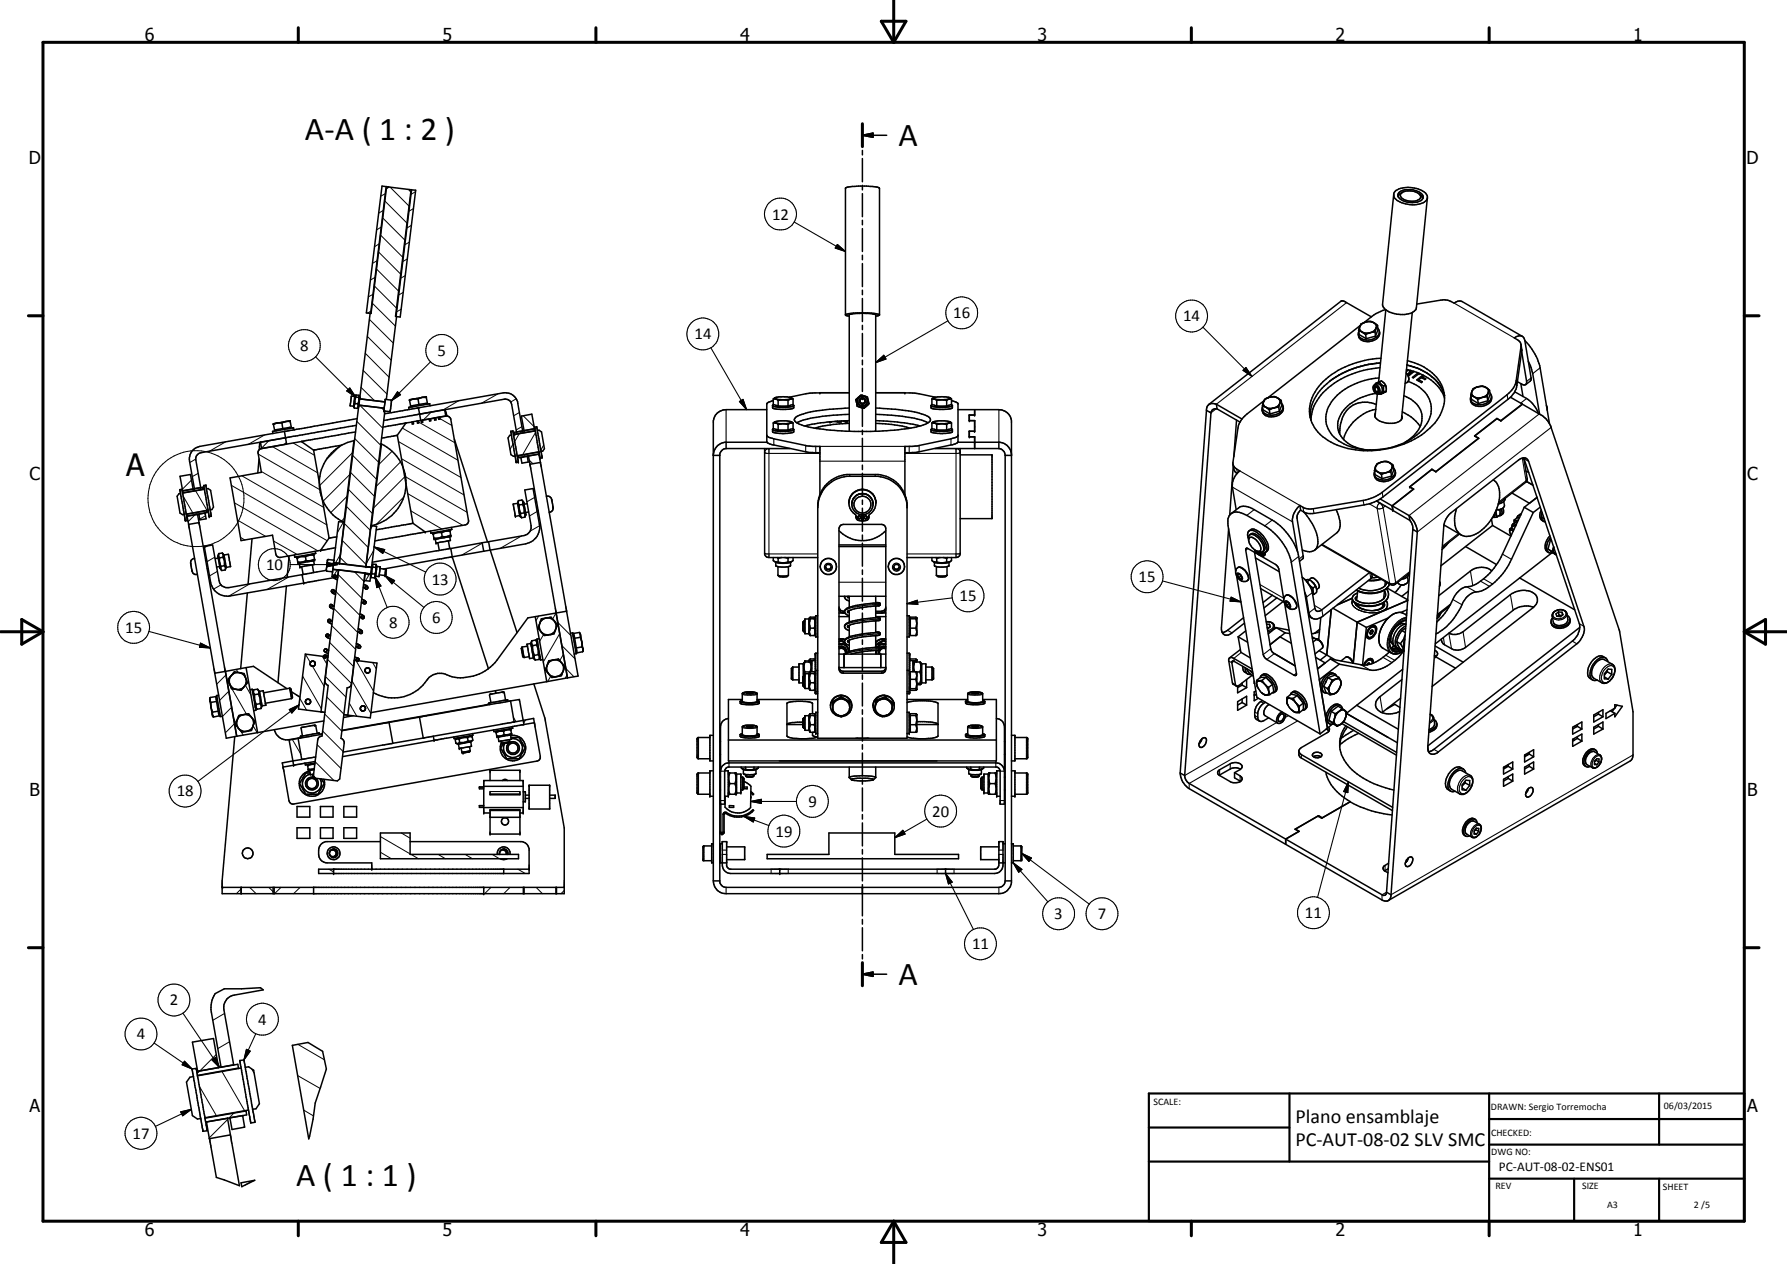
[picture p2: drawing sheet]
<svg xmlns="http://www.w3.org/2000/svg" width="420mm" height="297mm" viewBox="0 0 420 297" stroke-linecap="round" stroke-linejoin="round" font-family="sans-serif">
<defs><g id="words">
<g font-size="7.9">
<text x="71.7" y="32.8">A-A ( 1 : 2 )</text>
<text x="211.3" y="34.3">A</text>
<text x="211.3" y="231.4">A</text>
<text x="69.6" y="278.8">A ( 1 : 1 )</text>
</g>
<text font-size="7.2" x="29.7" y="112">A</text>
<g font-size="4.7">
<text x="304.6" y="263.9">Plano ensamblaje</text>
<text x="304.6" y="269.3">PC-AUT-08-02 SLV SMC</text>
</g>
<g font-size="4.2">
<text x="34" y="9.6">6</text>
<text x="104" y="9.6">5</text>
<text x="174" y="9.6">4</text>
<text x="244" y="9.6">3</text>
<text x="314" y="9.6">2</text>
<text x="384" y="9.6">1</text>
<text x="6.8" y="38.7">D</text>
<text x="410.6" y="38.7">D</text>
<text x="7" y="112.9">C</text>
<text x="410.8" y="112.9">C</text>
<text x="7" y="187.1">B</text>
<text x="410.8" y="187.1">B</text>
<text x="7" y="261.4">A</text>
<text x="410.8" y="261.4">A</text>
<text x="34" y="290.4">6</text>
<text x="104" y="290.4">5</text>
<text x="174" y="290.4">4</text>
<text x="244" y="290.4">3</text>
<text x="314" y="290.4">2</text>
<text x="384" y="290.4">1</text>
</g>
<g font-size="3.9">
<text x="181.6" y="51.6">12</text>
<text x="224.1" y="74.8">16</text>
<text x="278.2" y="75.5">14</text>
<text x="70.6" y="82.5">8</text>
<text x="102.9" y="83.7">5</text>
<text x="163.3" y="79.8">14</text>
<text x="62.6" y="134">10</text>
<text x="101.5" y="137.4">13</text>
<text x="267.7" y="136.8">15</text>
<text x="225.6" y="141.3">15</text>
<text x="29.5" y="148.7">15</text>
<text x="91.5" y="147.6">8</text>
<text x="101.6" y="146.4">6</text>
<text x="41.6" y="187.2">18</text>
<text x="190.1" y="189.6">9</text>
<text x="219.2" y="191.9">20</text>
<text x="182.4" y="196.6">19</text>
<text x="258.1" y="216">7</text>
<text x="306.8" y="215.8">11</text>
<text x="247.9" y="216">3</text>
<text x="228.5" y="223.1">11</text>
<text x="40" y="236.3">2</text>
<text x="32.2" y="244.3">4</text>
<text x="60.7" y="240.8">4</text>
<text x="31.2" y="267.6">17</text>
</g>
<text font-size="3.1" x="352.4" y="275.2">PC-AUT-08-02-ENS01</text>
<g font-size="2.4">
<text x="271.2" y="259.7">SCALE:</text>
<text x="350.6" y="260.8">DRAWN: Sergio Torremocha</text>
<text x="391.2" y="260.6">06/03/2015</text>
<text x="350.6" y="267">CHECKED:</text>
<text x="350.6" y="271.4">DWG NO:</text>
<text x="351.6" y="279.3">REV</text>
<text x="372" y="279.4">SIZE</text>
<text x="391" y="279.6">SHEET</text>
<text x="377.9" y="283.8">A3</text>
<text x="398.3" y="283.8">2 /5</text>
</g>
</g></defs>
<g fill="none" stroke="#000" stroke-width=".35">
<path d="M202.8 31.8l2.5-.5v1zM202.8 29.1v5.4M202.8 35.3v1.1M202.8 37.3v5.4M202.8 31.8h5.7M89.8 43.7l1 .2-3.6 29.8-1.1-.2zM90.8 43.9h.6M91.4 43.9l-.6 .5-3.6 29.3-.2-.1-2.4 19.7M91.4 43.9l4.8 .6M96.2 44.5l.4 .6-3.6 29.2 .2 .1-2.4 19.5M96.2 44.5l.6 .1M96.8 44.6l.9 .1-3.6 29.8-1-.1z"/>
<path d="M202.8 43.6v1M202.8 45.5v5.4M202.8 51.8v1M202.8 53.7v5.4M202.8 60v1M327.7 45.7l-2.6 25.8a2.64 2.64 0 0 0 2.4 2.1 6 6 0 0 0 5-.4l.4-.4 .1-.5 2.6-25.8M328 45a6.2 6.2 0 0 1 7.2 .4 1.38 1.38 0 0 1-.6 2.3 6.8 6.8 0 0 1-6.6-1l-.3-1.1zM328.9 45.3l.1-.2a4.6 4.6 0 0 1 4.4-.1 1.26 1.26 0 0 1 .9 1.9 4.7 4.7 0 0 1-5.5-.5l-.1-.7zM329.4 45.5a3.4 3.4 0 0 1 4.6 .6v.2a2.41 2.41 0 0 1-3.1 .9 1.7 1.7 0 0 1-1.6-1.5zM329.8 45.2l-.7 .4-.4 .6M333.7 45.6l.6 .6 .2 .5M198.8 74l.8-.3 2-.2 3.2 .1 2 .4"/>
<path d="M199.7 74.3l-.9-.3v-29.8l.7-.3 2.3-.2 3.3 .1 1.2 .2 .5 .2v29.8l-.9 .3M202.8 61.9v5.5M202.8 68.2v1.1M202.8 70.1v5.5M202.8 76.5v1M202.8 78.4v5.4M319.4 77.7l1.1 .4M319.4 77.7l.2 1 1.6 .9M319.7 76.8a1.09 1.09 0 0 0 .8 1.3M319.7 76.8l-.3 .9M319.8 76.5l-21.7 17M320.5 78.1l.6 .5"/>
<path d="M320.5 75.9l-.8 .9M321.1 75.7l-.5 .2M321.1 75.7l-1.1 .4-.3 .7M321.1 78.6l.1 1M321.4 75.6h1l.8 .4M321.4 75.6l-.3 .1M322.4 74.5l-6.2-3.6-.5-.2-.4 .1-31.1 24.3M323.2 76l.7 .5M323.2 76a1.41 1.41 0 0 1 .2 1.8l-.1 .2M323.3 78l-.9 .1-1.3 .5M323.3 78l.1 1M323.4 79l-2.2 .6"/>
<path d="M323.9 76.5a2.52 2.52 0 0 1-3.4 1.6M323.9 76.5l.1 .9-.6 1.6M324 77.2l.3 .7M324.3 77.9a2.57 2.57 0 0 1-3.3 2 1.49 1.49 0 0 1-1.5-2M324.3 77.8a1.91 1.91 0 0 1-1.6 2.3 2.41 2.41 0 0 1-3.3-1.1v-.3M325.8 72.8a11.5 11.5 0 0 0-5.1 3M325.8 72.8l-1.7 17M332.1 73.4l-2.6 25.2M333.1 71.5l6.4-1.1 1.1 .2 1.3 .6 .9-.4h.8l14.3 8.2M64.3 99.7l.2 1.3 2-.3M66.3 99.4h-.8l-1.2 .3M66.3 99.4l.2 1.3"/>
<path d="M67.5 99l.7 .1M67.5 99l-3.2 .6v.1M68.2 99.1l-.1-.2-1.8 .5M68.2 99.1l.3 1.3-2 .3M83.1 95.5l.2 .4M83.3 95.9l.7 .1M83.4 93.2l-.3 2.3M83.4 93.2l-.8-.1-.2 1.8-.1 .5 .8 .1M83.5 94.8l-.2 .6v.5M83.5 94.8l.6 .1M83.6 92.9h.8v.5M83.6 92.9v.4"/>
<path d="M83.6 92.9l-.2 .3M83.6 93.3l-.2 .7 .1 .8M83.6 93.3l.8 .1M83.8 99.9l-16.7 3M84 98.4l-17.1 3M84.1 95.8l-.1 .2M84.1 95.9l-.1 .1M84.1 94.9v.9M84.3 95.6l-4.5 36.9 6.2 .7 4.5-36.6M84.3 95.6l-.2 .3M84.4 93.4v1l-.3 .5M84.4 95.2l5.9 .8"/>
<path d="M84.5 93l.1 .3M84.5 93.7l6 .7 .1-.5 1.5 .2M84.5 93.8l-.2 1.8M84.6 93.3l-.1 .5M92.1 94.2l-.5 2.5-1.4-.1 .3-2.2M92.1 94.1v.1M95.5 99.4l-5.5 1M95.5 99.4l-2.1 2.9M96.1 95.8h.1M96.1 95.8l.1 .4M96.3 94.1l.3 1.3 1.9-.4M96.8 99.2l-1.3 .2"/>
<path d="M96.8 95.4l.1 .2M97.1 99.1l.1 .5-.3 .1-.1-.5M97.1 99.1l-.3 .1M98.1 98.9l-1 .2M98.3 93.8l-.8-.1-1.2 .4M98.3 93.8l.2 1.2M98.4 95.8l-8 1.4M98.4 95.8l19.9-3.5a2.94 2.94 0 0 1 3.4 2.5l1.2 6.5M98.4 95.8l.3 1.5M98.4 98.9l.6-.1 .1 .5 .3-.1-.1-.5 1.6-.2 .1 .4h.3l-.1-.5 .9-.2 .1 .5h.3l-.1-.5 .7-.2 .1 .6 .3-.1-.1-.5 1.4-.3 .7 .2 .4 .4 4.3 24.1-.3 .7-.4 .2-9.5 1.7M98.4 98.9l.1 .5h-.3l-.1-.5M98.4 98.9h-.3"/>
<path d="M98.7 97.3l-8.5 1.5M98.7 97.3l20.1-3.5a1.47 1.47 0 0 1 1.5 1.2l1.1 6.5M99.2 93.4l1-.2v.2M99.2 93.4l-2.8 .5-.1 .2M99.2 93.4h1M99.2 93.4l-.9 .4M100.1 94.8l.1 .2M100.2 93.4l.3 1.3-2 .3M101.1 95.4l-.1-.5-4.9 .9M104.6 96.3l-5.9 1M104.6 96.3l.2 1.5-5.9 1-.2-1.5M104.6 96.3h.1"/>
<path d="M104.6 96.3l.5 1.4M122.6 97.8l2.4-.5 .7 3.5-2.5 .4zM180.3 96.3h-9.6a3 3 0 0 0-3 2.6v108.1M181.6 95.4l.3 .1a9.7 9.7 0 0 0 4.5 0l.2-.1M181.8 94.1l-1.1 .4-.4 .4 .1 9.1 1.2 .5 8.4 1.8 2.8 .1M181.8 93.8v1.2l1.2 .4M181.8 99.4v1.3l1.2 .3M181.9 95.1l-.3 .2v.5a2.39 2.39 0 0 0 2 .4h1.1a2.39 2.39 0 0 0 1.9-.4v-.5l-.3-.2M182.2 93.5l-.4 .3M182.2 99.1l-.4 .3M182.3 93.7l-.2-.2 .3-.1 1.7-.2a3.1 3.1 0 0 1 2.4 .6M182.3 93.7l.7 .4"/>
<path d="M182.3 93.7l-.5 .1M182.3 99.4h-.5M182.4 93.8l2.1 .1M182.4 99.4l1.1 .2 2.4-.2M182.4 95.2l.3 .3 1 .1 1.5-.1 .6-.3M183 94.1v1.3M183 99.7v1.3M183 95.4h2.3M183.8 93.9l-.8 .2M183.8 99.6l-.8 .1M184.4 93.9l.9 .2M184.4 99.6l.9 .1"/>
<path d="M185.3 94.1v1.3M185.3 99.7v1.3M185.9 93.8l-1.4 .1M186 99.4l.1-.2-.1-.1-1.2-.2h-1.3l-1.4 .3 .9 .5M186 93.7l.5 .1M186 93.7l-.7 .4M186 99.4h.5M186 99.4l-.7 .3M186 93.5v.2M186.1 99.1l.4 .3M186.5 93.8v1.2l-1.2 .4M186.5 99.4v1.3l-1.2 .3"/>
<path d="M195.1 99.1v.1M195.2 99.1l-.1 .1M195.6 99.1l-.7 .1M196.5 99v.1M196.9 99l.3 .2-1-.1M197.8 98.9v.3h-.4v-.2M198.4 98.9l.6 .2M199 98.9v.3M199.3 98.8v.4l-1.1-.3M199.7 95.9a38.3 38.3 0 0 0-12 1.8l-.3 .2a.78 .78 0 0 0-.6 .8 .78 .78 0 0 0 .6 .7l.7 .3a43.6 43.6 0 0 0 12.7 1.7h4a47.8 47.8 0 0 0 12.7-1.7l.6-.3a.79 .79 0 0 0 .7-.7 .79 .79 0 0 0-.6-.8 27.2 27.2 0 0 0-10.4-1.9l-1.9-.1M199.7 97.4a37.6 37.6 0 0 0-12 1.8l-.3 .2M199.7 98.8l-6.8 .6-3.7 .7"/>
<path d="M199.7 92.3l-9 .1-5.1 .9M199.7 99.5l-3.8 .2-2.4 .4-1.9 .5M201.2 93.9v.1M201.2 93.9l.6-.6a.87 .87 0 0 1 1.2-.3l.5 .1a1.19 1.19 0 0 1 .7 1.3l.1 .4M201.2 93.9l.1 .3M201.3 94.1l.1 .3M201.4 94.4l.1 .5M201.4 94.3l.1 .4M201.5 94.8l.1 .5M201.5 95l.1 .5h.2M201.6 95.4l.2 .1M201.6 94.3a1.18 1.18 0 0 1 1.2-1.2 1.18 1.18 0 0 1 1.2 1.2 1.18 1.18 0 0 1-1.2 1.2l-.5-.1-.6-.6"/>
<path d="M201.6 94.3l.1 .3M201.7 94.5v.3M201.8 95.5l1.3 .4M201.8 95.5l1.3 .5M202.8 84.6v1.1M202.8 86.6v5.4M202.8 92.9v1M202.8 94.8v5.4M203.1 95.9v.1M203.9 94.4a1.16 1.16 0 0 1-.9 1 1.16 1.16 0 0 1-1.3-.6M204.3 94.8l-1.2 1.2M204.3 94.8l-1.2 1.1"/>
<path d="M205.9 97.4l5.5 .3a21.5 21.5 0 0 1 6.8 1.7M205.9 98.8l6.7 .6 3.7 .7M205.9 92.3l9 .1 5 .9M205.9 99.5l3.7 .2 2.5 .4 1.8 .5M218.9 95.3v.6a10 10 0 0 0 4.8 .1l.2-.2v-.5M218.9 95.3v.1M218.9 95.4h.1M219.1 93.8v1.2l1.1 .4M219.1 99.4v1.3l1.1 .3M219.2 95.1l-.3 .2M219.5 99.1l-.4 .3M219.5 99.4l-.1-.2 .1-.1 1.3-.2 2.2 .1 .3 .1 .1 .1-.1 .2"/>
<path d="M219.5 93.7l-.4 .1M219.5 93.7l.2 .1M219.5 93.5l-.1 .1 .1 .1M219.5 93.5l-.4 .3M219.5 99.4h.2M219.5 99.4h-.4M219.7 93.8l1.4 .1 2.1-.1M219.7 93.8l.5 .3M219.7 99.4l.5 .3M219.7 99.4l1.1 .2 2.4-.2M219.7 95.2a1.16 1.16 0 0 0 1.2 .4h1a1.16 1.16 0 0 0 1.2-.4M219.9 93.3h2.5l1 .2"/>
<path d="M219.9 93.3l-.4 .2M220.2 94.1v1.3M220.2 99.7v1.3M220.2 95.4h2.4M221.1 93.9l-.9 .2M221.1 99.6l-.9 .1M221.7 93.9l.9 .2M221.7 99.6l.9 .1M222.6 94.1v1.3M222.6 99.7v1.3M223.2 93.8l-.6 .3M223.2 99.4l-.6 .3"/>
<path d="M223.3 93.7l.4 .1M223.3 93.7l-.1 .1M223.3 99.4h.4M223.3 99.4h-.1M223.3 93.5l.4 .3M223.3 99.1l.4 .3M223.4 93.5l-.1 .2M223.6 95.1l.3 .2M223.7 94.1l1.2 .4 .3 .4v9.1l-1.2 .5-8.5 1.8-2.7 .1M223.7 93.8v1.2l-1.1 .4M223.7 99.4v1.3l-1.1 .3M223.9 95.3a2.56 2.56 0 0 1-1.9 .5h-1.2l-1.8-.4"/>
<path d="M225.2 96.3h9.7a2.96 2.96 0 0 1 2.9 2.6v108.5a3 3 0 0 1-2.9 2.6h-64.2a2.96 2.96 0 0 1-3-3M229.1 96.3v1.2M229.1 98.8v2.5M229.2 96.3v1.2h-1.3v1.3h1.3v2.5h-1.3v1.4h1.3v2.7M283.7 96.4l1 .6M283.7 96.4l-6.2 85.3M284.7 97l-6.2 85.2M286 95a1.51 1.51 0 0 0-1.6 0 1.51 1.51 0 0 0-.7 1.4M286 95l.2 1.1M286 95l6 3.5M286.2 96.1h-.8a.92 .92 0 0 0-.7 .9M286.2 96.1l5.3 3.1"/>
<path d="M290.7 98.7l-.6 8.6M292 98.5l-.8 1.6-1.3 8.6a2.05 2.05 0 0 0 1.6 2 4.4 4.4 0 0 0-1.7 3.8l.8 5.3M296.8 95.6a1.63 1.63 0 0 0 1.9 2 2.75 2.75 0 0 0 3-1.8M296.8 95.4h.2a3.5 3.5 0 0 0 2.5 .5M296.8 95.4l.2 .9 1.6 1M297 94.7l.2 .7 1.2 .9M297 94.7l-.2 .7M297.1 94.4l-.1 .3M297.2 94.2l-4.1 3.1-1.1 1.2M297.3 94l-.2 .4M298.4 96.3l.2 1M298.5 93.3l1.6 .1"/>
<path d="M298.5 93.3a1.83 1.83 0 0 1 1.9 .2M298.5 93.3l-.3 .2a1.26 1.26 0 0 0-1.1 .9M298.5 93.3l-1.2 .7M299.5 95.9l-1.1 .4M300.2 93.4l.2 .1M300.4 93.5l.8 .6M300.4 93.5l.2 .2a.85 .85 0 0 1 .3 1.1M300.6 95.7l-1.1 .2M300.6 95.7l.2 .9M300.8 95l-.7 .6-.6 .3M300.8 96.6l-2.2 .7M300.9 95l-.3 .7"/>
<path d="M300.9 94.8v.2M301.2 94.1l-.3 .7M301.2 94.1l.2 1-.6 1.5M301.3 94.9a1.8 1.8 0 0 1-1.2 2.9 2.48 2.48 0 0 1-3.3-1.1l-.1-.4M301.7 95.5v.3M314 88.6a11.2 11.2 0 0 0-6 9l.1 .6M314 88.6l-1.4 1M314.8 88.2l-.8 .4M316.4 87.3l-1.6 .9M316.4 87.4l-1.6 .8M318.1 86.7l-1.7 .6M318.1 86.7l-1.7 .7"/>
<path d="M319 86.4l-.9 .3M320.8 85.9l-1.8 .5M321.8 85.6l-1 .3M323.2 91a.76 .76 0 0 1 .9 .2 .76 .76 0 0 1-.1 1 .86 .86 0 0 1-.8-1.2zM323.2 90.5l.6-.3a1.26 1.26 0 0 1 1.1 .8 1.26 1.26 0 0 1-.2 1.3l-.6 .3M323.3 91.1l.1-.1a.64 .64 0 0 1 .6 .3 .64 .64 0 0 1-.1 .7l-.2 .1-.3-.2zM323.3 90.4a1.14 1.14 0 0 0 .1 2l.4 .2M323.3 90.4a1.35 1.35 0 0 1 .8 2.2M323.4 97.1l-.1 .9M323.5 92.5a11.2 11.2 0 0 0-8.5 5.4 4.5 4.5 0 0 0 0 4.1M323.5 96.2a10.2 10.2 0 0 0-7.6 7.1M323.6 85.4l-2.8 .5"/>
<path d="M323.6 85.4l-.9 .1M323.6 95a6.1 6.1 0 0 0-5.9 .5 5.8 5.8 0 0 0-2 2.5l-.5 1.8-.2 2.2M323.8 92.6h.3M323.8 92.6l-.5 5.4M324.2 88.8a14.5 14.5 0 0 0-11.8 6.8 6.1 6.1 0 0 0 2.4 8 16.3 16.3 0 0 0 15.6 .3 10.7 10.7 0 0 0 6.1-6.7 7 7 0 0 0-5.4-7.6M324.3 92.5l.2 .2M324.3 89.7l-.8 .4-.2 .3M324.3 89.7l.5-.2 1 1.1M324.3 89.7l.4 .6 .6 .4M324.4 86.4a19.9 19.9 0 0 0-14.3 7.1 8.4 8.4 0 0 0-1.8 5.3M324.6 85.3l-1 .1M324.7 84.2a20.6 20.6 0 0 0-14.7 6.6 8 8 0 0 0 2.2 12.7 20.9 20.9 0 0 0 18.8 .5 14.4 14.4 0 0 0 8.2-7.8 8 8 0 0 0-4.4-9.9l-2.2-1-1.7-.5"/>
<path d="M325.2 92.4l-.7 .3M325.3 90.7l.1 1.5M325.4 92.2l-.3 .2M325.4 92.2l-.9 .5M325.8 90.6l.1 1.4M325.8 90.6l-.5 .1M325.9 92l-.5 .2M329.6 97.7a1.14 1.14 0 0 1-1 1.5 5 5 0 0 1-5.3-1.2M329.7 96.8a10.4 10.4 0 0 1 4.2 3.4M330.1 93a5.5 5.5 0 0 1 4.1 6.4 8.3 8.3 0 0 1-4 4.6M330.6 87.6a1.73 1.73 0 0 1 .5 2.1M330.7 86.8l.8 .2"/>
<path d="M330.8 85.8a11.4 11.4 0 0 1 8.6 6.5l.2 .7M330.9 86.9l-.2 .1M331.1 89.7l-.7 .4M331.2 86.9l-.5 .4M331.5 87.8v.3M331.5 87l.8 .2M331.5 87l-.5 1.1 .3 .1 1.2-.9M331.8 87.1l-.6 1.1M331.8 87.1l-.3 .7M332.3 87.2l-.8 .6M332.3 87.2l2.2 .9M333.4 87.6l-1.3 1.1 .2 .1 1.4-1"/>
<path d="M333.5 89.2l.1 .3M333.6 89.3l-.2 .2M334.4 88.6l.8 .4-.2 .2-.8-.5-.7 .5M334.4 88.6l.1 .3M334.4 88.6l-.1 .2M334.5 88.1a9.7 9.7 0 0 1 5.1 5.4M334.5 88.1l-1.4 1.2 1.1 .6 .2-.2-.9-.5M334.8 88.3l-.4 .3M345.8 92.9l.8 .4M345.8 92.9l.2 1 1.6 .9M345.9 93.1l-.1 .8M346.1 92v.7l.5 .6"/>
<path d="M346.1 92l-.3 .9M346.6 93.3l.8 .6M346.6 93.3l.9 .2 1-.1M347.4 93.9l.2 .9M348.5 93.4l-1.1 .5M349.2 91a3.1 3.1 0 0 0-2.9 .5l-.2 .5M349.4 91.1a2.68 2.68 0 0 0-3.2 .6M349.4 91.1l.8 .6M349.4 91.1l.5 .5v.7M349.7 93.2l-1.2 .2M349.7 93.2l.1 1M349.8 94.2l-2.2 .6"/>
<path d="M349.9 92.3l-.2 .9M349.9 92.3l-.5 .7-.9 .4M350.2 91.7l-.3 .6M350.2 91.7l.2 .9-.6 1.6M350.3 92.4a1.47 1.47 0 0 1-.8 2.3 2.76 2.76 0 0 1-3.6-.6l-.1-.2M350.7 93a1.91 1.91 0 0 1-1.6 2.3 2.41 2.41 0 0 1-3.3-1.1l-.1-.3M351.9 98.3l1 .5M351.9 98.3l.1 .1M351.9 98.3l-5.2 4.1 1 .6-10.1 7.9M352 98.4l.9 .5 5.1-3.9 3.9 2.3a5.6 5.6 0 0 1 2.8 3.2l16.1 47.8 3.2 19v10.1l-.2 .9-.5 .5-56.9 32.8M352 98.4l-5.2 4.1M352.9 98.8v.1"/>
<path d="M355.1 93.3l2.8 1.7M356.1 92.1l2.8 1.5a6.9 6.9 0 0 1 2.8 3.6M357.6 90.2l.5 3M357.6 81l.2 1.3-1.2 8.3a4.8 4.8 0 0 1-2.1 3.3l-29.3 22.9-1.5 .9M357.8 82.7l1.1 7.4-.1 .2-.6 .2-1.4-.8M357.9 95l-5 3.8M357.9 95h.1M358.5 80a1.28 1.28 0 0 0-.8-1.1 1.28 1.28 0 0 0-1.4 .3l-.2 .2 .7 .4a1.48 1.48 0 0 1 .8 1.6l-1.1 8.1a5.2 5.2 0 0 1-2.1 3.3l-29.4 22.9-1.5 .9-3 1-11.7 1.9-.8 .1-1.1-.1-1.3-.7M358.5 80l1.5 8.8-.2 .8-1.1 .8M358.5 80a14.1 14.1 0 0 1 3.5 5.9l2.3 13.6M359.3 84.9l.5 1 .6 1.9 1.6 9.5M363.6 95.3l.2 1.1"/>
<path d="M42.3 115.1l.5-.1 1 5.8M42.3 115.1l1 5.8M42.3 115.1h.1M42.3 111.9l2.5-.4 .6 3.4-2.4 .5zM42.4 116h-.3l-.5 .6 .7 4 .6 .3h.4M47.7 115h.1M47.7 115v-.5l-4.9 .9M47.7 115l-4.8 .8M48 115l-5 .9M48.5 114.9l1.2 6.4-.5 .1-.3-1.5M48.5 114.9l-.1-.9-.5 .1 1 5.8M48.5 114.9l.4-.1 .6 .4 .7 4-.4 .6h-.4"/>
<path d="M48.6 119.9v.1M48.9 119.9l-5.1 .9M60.9 107.9l-.3 3.2M61.2 103.9l.3 1.5M61.2 103.9l-.2 .5v1.3M61.5 105.4l-.6 .3-.2 .6 .8 4.7-7.4 1.3 2.6 14.7 7.4-1.2 .7 4.4 .4 .6 .6 .2 9.6-1.7M64.8 101l.1 .3M66.9 101.4l.5 3-5.9 1M66.9 101.4l-19.9 3.5a2.97 2.97 0 0 0-2.4 3.5l1.1 6.5 1.5-.3-1.2-6.8a1.51 1.51 0 0 1 1.3-1.4l19.8-3.5M67.1 102.9l-5.9 1M68.1 100.4l.1 .3M69.1 101l-.1-.5-3.4 .6-1.5 .3 .1 .5"/>
<path d="M70.9 103.8l2.8 2M70.9 103.8l-9.4 1.6M73.7 105.8l3.7 20.6M80.3 104.6l-6.6 1.2M83.2 103.5l-2.9 1.1M83.2 103.5l-2.4 19.2a10.2 10.2 0 0 1-.5-18.1M83.2 103.5h.1M83.6 101.5l-12.7 2.3M89.7 104.4h.1M89.7 104.4a10.2 10.2 0 0 1 5.7 10.4 10.2 10.2 0 0 1-8.1 8.7zM93.4 102.3l3.7 20.7M93.4 102.3l-3.7 .7"/>
<path d="M106.8 103.3l7.8 24.1M120.2 102.2l-.4 .1-.3 .6 .6 3.9 .6 .4h.4M121 102.1h.1M121.6 107.1l-1-5.8h-.5l1 5.9M121.6 107.1l.3 1.5-.5 .1-.3-1.5M121.7 118.3l.5 2.9M121.7 118.3l-1 .1 .4 2.7 .1 .2 1-.1M121.8 108.5h.1M121.9 117.6l-.1 .6 .3 .5M121.9 117.6l-.2 .7M121.9 107.1h.1M122.1 118.7l.1 1.2 .3 .7"/>
<path d="M122.5 107.5l1.5-.3 .2 1.4-1.5 .2zM122.5 107.4v.1M122.7 117.5l.3 .5-.1 .5M122.7 117.5l.4 .5 .5 2.9-.2 .6M122.7 117.5l-.8 .1M122.9 118.5l.3 .8 .1 1.2M122.9 118.5l-.8 .2M123.9 118.4l-.7 .1M124.6 109.1l8.8 50.2M125.7 100.4l.5-.1 1.3 7.3h-.6zM125.8 100.8l-4.9 .8 .1 .5M125.8 101.3l-5.1 .9"/>
<path d="M125.8 101.2l-4.8 .9M125.9 118h.2M126.4 101.2l.3-.1 .6 .4 .7 4-.4 .5-.4 .1M126.5 119.9l-.2 .1M126.7 106.2l-4.8 .9M126.7 106.2l-5.1 .9M126.8 106.7l-4.8 .9-.1-.5M127.1 108.7l6.1 34.9M127.1 108.7l-.4-2-2.5 .4 .4 2M127.1 108.7l-2.5 .4M128.5 116.6a1.06 1.06 0 0 1 1.3 1.2l.2 1.1a1.08 1.08 0 0 1-.9 1.5M167.7 107h1.5"/>
<path d="M170.7 105.4l-.8 .3-.7 1 .1 100.9 .6 .7 .8 .2h64.4a1.49 1.49 0 0 0 1.2-1.5M170.7 103.9v1.5M170.7 105.4h15M179.8 105.4l.1 25.1 .4 .4 .5 .1h11.5M180.3 102.4l.4 .3 1.2 .4 7.8 1.7 3.1 .1v11.3M180.3 103.9h-9.9a3.2 3.2 0 0 0-2.7 2.8M181.6 101l.7 .3 1.2 .1 1.9-.1 1.2-.3M181.9 100.8l-.3 .1v.6a7.5 7.5 0 0 0 5 0v-.6l-.3-.1M182.4 100.9a4.6 4.6 0 0 0 3.4 .1M183 101h2.3M185.8 100.9v.1M185.8 101h.1"/>
<path d="M192.3 118.9v54.6h21v-55.3a7.5 7.5 0 0 0-6.9-6.7h-7.3a7.5 7.5 0 0 0-6.8 7.8M192.3 118.7a7.4 7.4 0 0 1 6.8-6.8h7.3a7.5 7.5 0 0 1 6.9 6.8M199.7 101.3v-27.3a14.4 14.4 0 0 1 6.2 0v27.3M199.8 116.9l-.2 1.3M200.1 116.6a3.2 3.2 0 0 1 5-.5 3.2 3.2 0 0 1-.8 5v.5M200.3 118.4a2.5 2.5 0 0 1 2.4-2.4 2.5 2.5 0 0 1 2.6 2.3 2.5 2.5 0 0 1-2.3 2.6M200.3 118.4v.1M200.3 118.4a2.46 2.46 0 0 0 2.3 2.5M200.4 117.7l-.1 .7M200.4 117.6a2.5 2.5 0 0 1 2.8-1.5 2.5 2.5 0 0 1 2.1 2.3M202.8 101.1v1M202.8 103v5.4"/>
<path d="M202.8 109.3v1.1M202.8 111.2v5.4M202.8 117.5v1M202.8 119.4v5.4M205.8 117.3a3.2 3.2 0 0 0-5.1-1.5 3.2 3.2 0 0 0 .5 5.3 1.11 1.11 0 0 0 1.4 1.3v-1.5M205.8 117.4l.1 .4M218.9 101l.1 .6 2.2 .3 2.6-.3 .1-.6M219.2 100.8l-.3 .1 .1 .2 1.8 .3 2.5-.1 .5-.2 .1-.2-.3-.1M219.7 100.9l.5 .2 1.1 .2 1.7-.3M219.8 105.4h15.1M220.2 101h2.4M223.1 100.9v.1"/>
<path d="M223.1 101h-.1M225.2 103.9h9.9a3.1 3.1 0 0 1 2.7 2.8M225.2 102.4l-.3 .3-1.3 .4-7.8 1.7-3 .1v11.3M225.8 105.4l-.1 25.1-.5 .4-.4 .1h-11.5M225.8 106.9h7.4v15h-7.4M229.1 102.7v2.7M229.1 104.1h.1M229.1 100.3h.1M234.9 103.9v1.5M234.9 105.4a1.62 1.62 0 0 1 1.4 1.6M236.3 107h1.5M236.3 107v100"/>
<path d="M289.9 109.1a2.29 2.29 0 0 0 1 2.2M290 109.3l-.9 11.8M305.6 118.8l.2 1.1M305.6 118.8a4.5 4.5 0 0 0-1.7 3.8l1.2 7.1M305.8 119.9l.7 .4M305.8 119.9l-.8 1.2v.7l1.4 9.2v.3l-.8 .6M314.1 119.8a5.7 5.7 0 0 1 .6 4.9l-.3 .5-5.3 4.1M315 102a7.5 7.5 0 0 0 5.6 3.6M323.2 110.6l1.6 .9M323.2 110.6l.1 .9 1.6 1M323.2 110.8l-.1 .8M323.4 109.6a1.24 1.24 0 0 0 1.5 1.6 2.26 2.26 0 0 0 2.4-1.2"/>
<path d="M323.4 109.6l-.2 1M323.5 109.5l-.1 .1M323.5 109.4a2.4 2.4 0 0 1 3.8-.1v.7M323.6 117.7l3.9 2.2-.2-1M323.7 117.7l-1.8 .7-1.2 .3-11.8 1.9h-1.4l-1-.3M324.5 117.3l2.8 1.6M324.8 111.5l.1 1M327 110.9l-.8 .1-1.4 .5M327 110.9l.2 1M327.2 111.9l-2.3 .6M327.3 110l-.3 .9M327.4 118.9l.1 1.1 4 2.3"/>
<path d="M327.4 118.9l3.9 2.3M327.6 109.3a2.53 2.53 0 0 0-4.1 .2M327.6 109.3l-.3 .7M327.6 109.3l.1 1-.5 1.6M327.7 110.1a1.45 1.45 0 0 1-.8 2.3 2.7 2.7 0 0 1-3.8-.8M328 110.7a1.81 1.81 0 0 1-1.5 2.3 2.41 2.41 0 0 1-3.3-1.1l-.1-.4M331.5 114.4l.9 .5-5 4M332.3 114.9v.1M332.3 114.9l-5 4M336.7 110.3l.9 .5M336.7 110.3v.1M336.7 110.3l-5.3 4.1 .9 .5"/>
<path d="M336.7 110.3l.9 .6M337.6 110.8v.1M347.6 103l-10 7.8M351.1 112.8a4.2 4.2 0 0 1 1.4 4.6 11.2 11.2 0 0 1-5.9 8.3 3.1 3.1 0 0 1-3.4-.2 3.1 3.1 0 0 1-1.2-3.1v-1.1l.5-1.8M351.7 119.9l.1 1 .3 .6M351.9 119.7l.7 .1M352.2 119.8h.4M352.6 119.8l.1 1.1-.6 .6M352.9 119.7l-.3 .1M353.1 119.5l-.1 .1a.97 .97 0 0 1-.4 1.6h-.2M353.1 119.5l-.5 .3M353.4 119.4l.1 1.2-.6 .5"/>
<path d="M353.6 117.9l.1 1-.6 .6M353.7 117.3h-.1M355.5 115.9l4.1 2.4 1.8-1.4-3 2.3M358.2 107.6l.1 .2M358.3 107.7l.8 4.7-.1 .6-6.7 5.4a1.54 1.54 0 0 0 1.6-1.3M358.3 107.8l13 38.8a4.4 4.4 0 0 1-1.6 4.1l-32.6 25.4-1.2 .6-.2-1.2M358.3 107.8v.1M358.4 119.2l-5.1 11a14.5 14.5 0 0 1-7.5 7.6 4.3 4.3 0 0 0-4.2 3.1 15.4 15.4 0 0 1-3.7 5.3M358.4 119.2l2.1 1.2M358.8 110.7l.6 .3M358.9 113.2l1.5 .8M362.2 119.2l-1.7 1.2"/>
<path d="M362.4 119.8a1.81 1.81 0 0 0 .5 2.7M43.3 120.9l.3 1.5 .5-.1M43.8 120.8l.3 1.5M44.1 122.3h.1M44.4 123.2l6.1 35M45.2 134.2h.1M45.8 131.2a1.27 1.27 0 0 0-.8 2 1.49 1.49 0 0 0 1.3 1.8h.1M46.8 120.8l1.4-.2 .3 1.3-1.5 .3zM46.8 122.8l-.4-1.9-2.4 .4 .4 1.9M46.8 122.8l-2.4 .4M46.8 122.8l6.2 35M48.6 131.6l-.3 .1"/>
<path d="M48.6 120l.1 .4-4.8 .9M48.6 120l-4.8 .9M49 133.6h-.3M51.3 131.1l-.7 .2M51.5 130.1a2.81 2.81 0 0 0 0 2l.2 1.5 .4 .5M51.5 130.1l-.1 .6 .2 .4M51.6 131.1v1l.4 1M51.6 133.1l-.7 .2M52 133.1l-.1 .5 .2 .5M52.3 130l.2 .3-.1 .6M52.3 130l.4 .4M52.3 130l-.8 .1"/>
<path d="M52.4 130.9l.4 1v1M52.4 130.9l-.8 .2M52.7 130.4l1-.1 .5 2.8M52.7 130.4l.5 2.9M52.8 132.9l.2 .5-.1 .5M52.8 132.9l-.8 .2M52.9 133.9l-.8 .2M53.2 133.3l-.3 .6M54.2 133.1h.1M54.2 133.1l-1 .2M58.2 139.4l-1.6 17.7M59.3 126.6l-1 10.7"/>
<path d="M67.3 137.7l-1.9 22.7M68 130.7l-.5 5M69.8 131.2l.2 .9M70 132.1l.3 .3M70.1 130.8l-.3 .2v.2M70.3 132.4l.2 .9 .4-.1M70.9 133.2l.4 1.8M71 135l-17.2 3.1a1.89 1.89 0 0 1-2.3-1.7l-1.5-8.3-2 .3 1.5 8.4a4 4 0 0 0 4.6 3.2l17.3-3M71 135l.4 2M71.3 135h-.3M71.8 130.8a2.56 2.56 0 0 0-2 .4M71.8 130.8l.2 .9"/>
<path d="M72 131.7l-1.2 .4h-.8M73.4 132.8l-2.5 .4M73.4 132.8l.3 1.7M73.5 130.2l.3 .3M73.7 131.8l-3.4 .6M73.7 131.8l.2 .8-.5 .2M73.8 130.5l-.8-.1-1.2 .4M73.8 130.5l.1 .9M73.9 131.4l-1.1 .4-.8-.1M73.9 131.4l.1 .1M74 131.5v.1M74 131.6l-.3 .2"/>
<path d="M74.1 129.6l.1 .4-.1 .1-4.7 .8-.2-.5M76.7 134l-5.4 1M76.7 134l.2 .2 1.3 .2M77.4 126.4l-2 2.9M77.9 139l.4 .4 .6 .3M78.2 134.4l-.1 1.1 1.3 .1M78.3 133.8l8.9 1.1-1.3-.2M78.3 133.8l1.3 .2M78.3 135.6h.1M78.4 135.6l.1 .2M78.4 132.2h.1M78.4 132.2l9 1.1"/>
<path d="M78.4 135.7a.37 .37 0 0 1 .3-.6 .37 .37 0 0 1 .4 .4 .37 .37 0 0 1-.6 .3M78.5 135.8l-7.1 1.2M78.5 131.7l-.3 2.7M78.5 131.7l-1.5-.2-.3 2.5M78.5 135.8l.8 .4M78.6 138.8l.4 .2M78.9 128.7l-3.5 .6M79 132.3h.2M79.2 126.2l-1.8 .2M79.4 135.6v.1M79.6 134l-.2 1.6M79.6 133.9v.1"/>
<path d="M79.6 133.9l6.2 .8-3.2 26-.3 .7-.7 .2-1.4 11.9a1.03 1.03 0 0 1 .7 1.1l-1 8.4-.6 .5-5.2-.6-.4-.6 1-8.4 .3-.7 .7-.2 1.5-11.9-.6-.4-.2-.7zM80.9 122.7l-1.1 9.7M80.9 122.7l-1.3-.1-1.1 9.1M80.9 122.7l.1 .1M85.4 138l.4 .2M85.5 137.3l.6 .3 .4 .4M85.6 136.4h.1M85.9 134.7l-.2 1.7M85.9 134.7h.1M86.1 133.2l1.3 .1M86.2 134.7l.2 .3h.3l.2-.2M86.5 133.3h.4"/>
<path d="M86.5 138a.35 .35 0 0 1-.3 .5 .35 .35 0 0 1-.4-.3M86.5 138l-.2-.2h-.2l-.3 .2v.2M87.2 135.3l-.2 1.3-1.3-.2M87.2 135.3l.1 .4M87.2 123.5l1.3 .2-1.1 9.3M87.3 135.7l.7 .1M87.4 133.4l-.2 1.9M87.4 133v.4M87.4 134.8l-.1 .4v.5M87.4 134.8l.7 .1M87.7 133.3l-.3 .7v.8M87.7 133.3h.6"/>
<path d="M87.7 132.6h.7l-.1 .7M87.7 132.6v.7M87.7 132.6l-.3 .4M88.1 135.7l-.1 .1M88.1 134.9l.1 .7M88.3 133.3v1l-.2 .6M88.3 135.4l.8 .1M88.3 135.4l-.3 .4M88.4 132.7l.2 .4M88.6 133.1l.8 .1-.3 2.3M88.6 133.1l-.3 2.3M89.1 135.5h.1"/>
<path d="M89.2 135.1l1.3 .2M89.4 133.6l1.3 .2M90.7 133.8l-.2 1.5M90.7 133.8l.1 .1-.1 1.2-.2 .2M97.1 123l2.9 2M97.1 123l-8.6 1.5M100 125l-11.8 2.1M101.8 125.5l.2 .9M102 126.4l.4 .3M102.1 125.1l-.3 .2v.2M102.4 126.7l.1 .9h.4M102.9 127.6l.4 1.7"/>
<path d="M103.8 125.2l-.8-.1-1.2 .4M103.8 125.2l.2 .9M104 126.1l-1.2 .4-.8-.1M105.4 127.1l.3 1.8M105.5 124.5l.3 .2M105.7 126.1l.2 .9-3 .6M105.7 126.1l-3.3 .6M105.7 128.9h.3M105.7 128.9l-18.2 3.2M105.8 124.7v.1M105.8 124.8h.1M105.8 124.8h-.8l-1.2 .4"/>
<path d="M105.8 124.8l.1 .9M105.9 125.7l-.9 .4h-1M105.9 125.7l.1 .2-.3 .2M106 128.9l.3 2M106.1 124l.1 .4-.1 .1-4.6 .8h-.2l-.1-.5M106.3 130.9l8.5 26.2M106.3 130.9l-16.2 2.8M113.4 127.6l.3 1.9M113.4 127.6l-7.4 1.3M113.7 129.5l-7.4 1.4M114.9 127.3l8.3-1.4 1-.5a1.89 1.89 0 0 0 .7-1.9l-1.5-8.4 1.9-.3 1.5 8.4a3.9 3.9 0 0 1-3.2 4.6l-8.4 1.5M114.9 127.3l.3 2"/>
<path d="M114.9 127.3l-1.5 .3M115.2 129.3l-1.5 .2M115.3 129.3l6.3 19.4M122.2 121.2l.4 .5M122.5 120.6l-.1 .7 .2 .4M123.3 120.5l.2 .4-.1 .6M123.3 120.5l-.8 .1M123.4 121.5l-.8 .2M124.3 120.3l-.7 .1M181.8 131v.7l.7 .4M182.2 132l.3 .2M182.4 132.1l.1 1 1.2 .2 1.7-.2"/>
<path d="M182.8 131l.2 .2M182.9 135.2l.6 .2 1.9-.2M182.9 135.2a2.12 2.12 0 0 0 2.5 0M182.9 133.1v2.1M183 132.1h-.5M183 132.1l.8 .1 1.5-.1M183 131.2v.9M183.8 131l-.8 .2M184.5 131l.8 .2M185.3 131.2v.9M185.4 133.1v2.1M185.5 131l-.2 .2"/>
<path d="M185.9 132.1v.9l-.5 .1M186.1 132l-.8 .1M186.5 131v.7a5 5 0 0 1-4 .5M194.1 133.2l.3 .6M194.4 133.8h.7M194.4 133.9l-.4-.7 .5-.6 .7 .1 .3 .6-.4 .6M194.4 133.9h.7M194.4 133.8v.1M195.1 133.8v.1M195.5 133.3l-.4 .5M197.3 124.7a7.7 7.7 0 0 0 11 0M197.3 128.1h11"/>
<path d="M197.3 128.4h11M197.6 123.4l.7-.2h9l.6 .2 .3 .4 .1 33.4a.93 .93 0 0 1-1 1h-9l-.7-.2-.3-.6v-33.2zM201.7 121.7l.2 .2h.3l.2-.4a.36 .36 0 0 0-.5-.3 .36 .36 0 0 0-.2 .5M202.4 121.5l-.1 .3h-.6M202.6 121.3h.4M202.6 120.9h.4M202.8 125.7v1.1M202.8 127.6v5.5M202.8 133.9v1.1M202.8 135.9v5.4M203 120.9v1.5l1-.3 .2-.3v-.4M203.1 121.5a.38 .38 0 0 0 .4 .5 .38 .38 0 0 0 .4-.5"/>
<path d="M203.1 121.6a.38 .38 0 0 1 .4-.4 .38 .38 0 0 1 .4 .4M203.1 121.6l.1 .1M203.3 121.8h.5M203.9 121.6v.1M210.1 133.1l.2 .6M210.3 133.7l.7 .2M210.3 133.9l-.2-.7 .4-.6 .7 .1 .3 .7-.5 .5M210.3 133.9h.7M210.3 133.7v.2M211 133.9h.1M211.4 133.3l-.4 .6M219.1 131v.7l.6 .4h.5"/>
<path d="M219.5 132a4.9 4.9 0 0 0 3.8 0M219.7 132.1l.1 1 1.1 .2 2.1-.2 .1-1M220 131l.2 .2M220.2 135.2l.6 .2 1.9-.2M220.2 133.1v2.1M220.2 135.2a2.18 2.18 0 0 0 2.5 0M220.2 132.1l.9 .1 1.5-.1M220.2 131.2v.9M221.1 131l-.9 .2M221.8 131l.8 .2M222.6 131.2v.9M222.7 133.1v2.1"/>
<path d="M222.8 131l-.2 .2M223.7 131v.7l-.5 .4h-.6M288.9 124.2l-1.7 23.3a1.4 1.4 0 0 0 .7 1.7 1.4 1.4 0 0 0 1.8-.5l2.9-2.3M289.5 120.7l1.7-1.3a3 3 0 0 1 3.7 .4l4.2 2.4a14 14 0 0 1 6.2 8.6l6.8 40.3M290.5 134.2l-1.8-10.6a2.54 2.54 0 0 1 1.3-3.2h1.4l1.7 .7a25.2 25.2 0 0 1 6.6 4.3 14.3 14.3 0 0 1 3.8 6.2l6.9 40.9M290.7 135.3l4.8 28.6 14.9 8.6M290.8 133.6l.2-.2a1.64 1.64 0 0 1 2.1 1.2l.3 .5a1.01 1.01 0 0 1-.1 1.3 1.83 1.83 0 0 1-2.6-1.1 1.47 1.47 0 0 1 .1-1.7zM291 135.1l.2-.3 .5 .4 .3 .6-.2 .3-.5-.4M291 135.1l.3 .6M291.2 134.9l-.2 .2M291.7 135.1v.3M291.7 135.4h.1"/>
<path d="M291.7 135.4l-.4 .3M293.6 126.7a1.43 1.43 0 0 1 .4-2.1 4.8 4.8 0 0 1 3.8 4 1.13 1.13 0 0 1-.7 1.4v.7h-.3l-.5-.2-.1-.8M293.7 124.8a1.49 1.49 0 0 1 2.1 0 5.4 5.4 0 0 1 2.4 4.1l-.6 .9M293.8 125.7a1.4 1.4 0 0 1 2.1 .3 3.7 3.7 0 0 1 1.5 3.1l-.5 .5M293.9 125.6l-.2 .2a3.1 3.1 0 0 0 1.7 3.7 .67 .67 0 0 0 .9 0 .67 .67 0 0 0 .1-.9 2.95 2.95 0 0 0-2.4-2.3l-.3 .1-.1 .4M293.9 125.6a3.1 3.1 0 0 1 3 2.3l.2 .6a.79 .79 0 0 1 0 .9 .79 .79 0 0 1-.9 .3l-.5-.1M295 129.8l3.8 22.9 .6 .8 5.1 3M295 129.2l.3 .6 .7 .5M295.2 131.1l5.6 3.3M295.3 129.4l.3 .4 .2-.2M295.9 129.6l.1 .7M296.2 130.2l-.2 .1"/>
<path d="M296.4 129.8l.3 .2 .1 .3a.39 .39 0 0 1-.4-.1 .39 .39 0 0 1 0-.4zM296.4 138.3l5.5 3.2M297.4 129.9l.1 .4-.5 .4M299.2 139.9l-2.2 1.7M302.3 140a1.48 1.48 0 0 1 1.9 .8 1.46 1.46 0 0 1 .4 2.2 1.94 1.94 0 0 1-2.7-1.6l-.1-.7zM306.2 129.2a2.76 2.76 0 0 0 2.9 0M306.5 120.3a11.5 11.5 0 0 1 3.4 7.4 2.11 2.11 0 0 1-.8 1.5M307.3 136.7h.1M307.4 136.7l.5 .8 .8 .7M307.8 136.2l-.9 .1M307.8 136.2a1.23 1.23 0 0 1 2 .6l.4 1-.1 .3-.5 .5M307.8 136.2l.1 .1"/>
<path d="M307.9 136.3l1 .8M307.9 136.3l-.5 .4M308.4 136.7l.5 .4M308.7 138.2l.1 1 .2 .5M308.9 137.1l.7 1.5M309 139.7h-.4M309 137.3l.1 .2M309.1 137.5l.2 .3-.6 .4M309.6 138.6l-.1 .6-.5 .5M310.7 128l16.5 9.5h.4l.5-.2 3.3-2.6M319.2 138.9l-.2 2.2M322 134.5l-11.2 8.8a.9 .9 0 0 1-1 .4 .9 .9 0 0 1-.7-.8l-.5-3.6a6.3 6.3 0 0 0-2.5-3.7"/>
<path d="M322.5 134.8l.1 .8-.3 .4-11.2 8.8a1.88 1.88 0 0 1-3.3-.4l-.7-4.3-.3-.9M323.9 135.6l-1.4 .2M324.8 136.1l-1.9 .4-1.2-.1M325.5 138.9l.3 1-.5 .8M325.5 138.7l-.2 2M325.7 136.7l-.1 1M326 138.3a2.31 2.31 0 0 1-1.6 3.7l-1.5 .5h-1.7a3.5 3.5 0 0 1-3.2-1.7 1.48 1.48 0 0 1 1.2-1.4M326.1 136.9a3.7 3.7 0 0 1-3.5 1.9l-1.9-.2-1.3-.4M326.1 138.2l4.9 2.8M326.7 137.2a4.3 4.3 0 0 1-4.1 2.3l-1.6-.1-1.3-.3-.8-.4M328.6 136.9l.4 .4 .5 .2M329.4 137.4l.1 .1"/>
<path d="M329.5 137.5h.5M329.5 137.5l-1.5 1.8M330 137.4l-.2 .1M330.5 137.2l-.5 .3M330.9 135.5l.1 1.3-.5 .4-.5 .2M331 135h.1M331.1 138.9l-1.5 1.3M331.3 134.8a1.76 1.76 0 0 1-1.7 1.3M331.3 121.2l.2 1.1M331.3 121.2a5.7 5.7 0 0 1 1.9 3.8M331.5 122.3l.6 1.3 .1 .8M332.2 124.4l-6.2 85.3"/>
<path d="M332.2 124.4l1 .6M333.2 125l-6.1 85.3M338.5 136.7l.1 .7-.2 .4M339.5 123.4l4.1 2.3M340.5 127.6l-1.5 1.6M340.7 120.9l16.8-13.1a1.21 1.21 0 0 1 1.9 .6l13.1 39a4.7 4.7 0 0 1-1.8 3.9l-32.5 25.4a1.39 1.39 0 0 1-1.7 .5 1.39 1.39 0 0 1-.8-1.6l3.8-51.9a5.2 5.2 0 0 1 1.2-2.8zM343.2 125.5l-4.1 3.2M344.6 128.4l7.3 4.3M350.7 122l.2 1.5M350.7 134.2a4.1 4.1 0 0 0-5 0l-7.4 5.8M350.9 123.5l-12.1 9.5M350.9 123.5l4.3 2.5"/>
<path d="M351.5 120.6l-.1 .6-.6 .5M352.1 121.5l-1 .1M355.8 124.8l-.4-.2a.42 .42 0 0 0-.5 .2 .42 .42 0 0 0 .2 .5l.3 .4M355.9 124.5a.52 .52 0 0 0-.6-.3 .52 .52 0 0 0-.3 .6M356 122.2l1 .1M356 122.2v.7M356.4 123.6h-.5l-.9 .6M356.5 123.3a.59 .59 0 0 0-.8-.1 .59 .59 0 0 0-.2 .7M356.6 121.7l-.6 .5M356.8 122.7l-.3-.1-.9 .6M357.3 135.8l12.9 7.5M357.3 121.6l-.7 .1"/>
<path d="M357.5 121.1l-.6 .1-.3 .5M357.7 120.8l-.8 .4M360.5 120.4l-5.1 11a14 14 0 0 1-7.5 7.6 4.8 4.8 0 0 0-4.5 3.7 14.5 14.5 0 0 1-4.3 5.3l-1.5 1M362.6 120.4a1.48 1.48 0 0 0 .7 2.2M362.7 121.7l.3 .2M362.7 121.7l.4 .3M362.9 121.3l-.2 .4M364 129l.9 .6M364 129l1 .9M364.4 125.9a3.1 3.1 0 0 0-.9 3.4l.6 .5M364.5 127l.3 .1M364.5 127l-.5 2"/>
<path d="M364.6 126.4a2.59 2.59 0 0 0-.5 3.4l.9 .1M364.7 126.8l-.2 .2M364.8 130l-27.3 21.3M364.9 129.6l.6 .5M365 129.9l.9 .5M365.3 128.6l-.1 .9 .3 .6M365.3 128.6l-.4 1M365.3 128.6h.1M365.5 130.1l.2 .1M365.7 130.2h.1M365.7 130.2l.2 .2M50.5 158.2l2.7 15.3 2.5-.5"/>
<path d="M53 157.8l2.7 15.2M53 157.8l-2.5 .4M54.4 158.7a1.97 1.97 0 0 0-.4 2M54.4 158.7l-.4 .5a.59 .59 0 0 0-.2 1l.2 .5M56.2 158.1l-1.1-.2-.7 .8M56.2 158.1l.6 .1a.63 .63 0 0 1 .8 .6 2.06 2.06 0 0 1 0 2.3 2.06 2.06 0 0 1-2 .9M56.2 158.1l-.3-.1a1.9 1.9 0 0 0-1.5 .7M56.2 158.1a2.95 2.95 0 0 1 2 2.3l-1.5 1.8-1.1-.2M57.9 156.9l1.7-.3 7.9 5.2M57.9 156.9l2.7 15.3M57.9 156.9l-4.9 .9M73 156.3l.2 .2"/>
<path d="M73 156.3l.3 .2M73.2 156.5h.6M73.3 156.5h.5M73.6 155.4l-.5 .2-.1 .7M73.6 155.4h.2M73.6 155.4l.3 .1 .2 .4M73.9 155.5l.2 .4M74.1 155.9l-.3 .6M76.2 152.9l.1 .2M76.2 152.9l.1 .1M76.3 153.1l.9 .5M76.4 154a.35 .35 0 0 1 .3 .5 .35 .35 0 0 1-.6 0l-.1-.2 .3-.3 .9 .1"/>
<path d="M76.7 149.4v.2M76.8 149.6l.8 .5M76.9 152.7l-.2 .5-.4-.2M76.9 152.7a.36 .36 0 0 0-.4-.3 .36 .36 0 0 0-.3 .5M76.9 152.7l.4 .2M77 154.4l-1.5 12.9M77 154.4l-5.2-.7-1.6 12.9 5.3 .7M77 154.4h.1M77.1 145.9l.1 .2M77.2 146.2l.9 .5M77.3 149.2l.1 .1M77.4 149.3l.3 .1"/>
<path d="M77.5 142.5l.1 .2 .9 .5M77.8 145.8l-.2-.3h-.3l-.2 .5M77.8 145.8v.2l-.3 .2-.4-.2M77.8 145.8l.3 .1M78.2 142.3a.36 .36 0 0 1-.3 .4 .36 .36 0 0 1-.4-.2M78.2 142.3a.36 .36 0 0 0-.5-.3 .36 .36 0 0 0-.2 .5M78.2 142.3l.4 .2M83.3 155.2h.1M83.3 155.2l-1.5 12.9M83.3 155.2l5.3 .6-1.5 12.9-5.3-.6M83.3 155.1l.2 .1M83.4 154.4l.8 .3"/>
<path d="M83.7 151.9l.4 .2M83.8 151.2l.9 .5 .1 .2M84.1 148.5l.4 .1M84.2 154.7a.35 .35 0 0 0-.5 .3 .35 .35 0 0 0 .4 .4 .35 .35 0 0 0 .3-.5M84.2 147.7l.8 .4 .2 .5M84.2 154.7l.2 .1M84.2 154.7l.2 .2M84.3 154.8l.1 .1M84.4 154.8v.1M84.6 145l.4 .2M84.7 144.3l.6 .3 .3 .4M84.8 151.9a.35 .35 0 0 1-.3 .5 .35 .35 0 0 1-.4-.3"/>
<path d="M84.8 151.9l-.2-.2h-.2l-.3 .1v.3M85 141.5l.4 .2M85.1 140.8l.7 .3 .3 .4M85.1 148.3l-.4-.1-.2 .3 .3 .4 .3-.1 .1-.2M85.2 148.4v.2M85.8 157.5a.62 .62 0 0 0 .5 .7M85.9 141.3h-.4l-.1 .4M85.9 141.3l.2 .2a.36 .36 0 0 1-.3 .4 .36 .36 0 0 1-.4-.2M86 157.1l-.2 .4M86 157.1a.61 .61 0 0 1 .7-.1 .61 .61 0 0 1 .3 .6M86 158l.3 .2M86.3 158.2h.2"/>
<path d="M86.9 158l-.4 .2M87 157.6l-.1 .4M122.8 152.1l.4 2.4M122.8 152.1l-.2 .3 .3 1.8 .3 .3M123.2 154.4v.1M124 151.8l.5 2.9 .9-.1M124 151.8l-1.2 .3M124.4 154.3l-1.2 .2M124.8 151.2l-.9 .2 .1 .4M124.8 151.2l.6 3.4M125 150.6v.7l.3 .4M125 150.6l-.2 .6"/>
<path d="M125.3 151.7v1.2l.3 1.1M125.4 154.6l.4 .5M125.6 154l-.1 .6 .3 .5M125.8 144.9l2.8 15.3M125.9 150.4l.4 .7-.2 .5M125.9 150.4l.5 .5M125.9 150.4l-.9 .2M126.1 151.6l.4 .8 .1 1.4M126.1 151.6l-.8 .1M126.6 153.8l.2 .4v.8M126.6 153.8l-1 .2M126.8 150.1l-.5 .1 .3 1.9 .5 3 .5-.1"/>
<path d="M126.8 155l-1 .1M127 154.3l-.2 .7M127.2 148.5l.4 .4a.61 .61 0 0 0 1 .4l.5-.2M127.2 148.5l.9 .6h1M128.4 145.2a2.06 2.06 0 0 1 1.9 .7M128.4 145.2l-1.1 .2-.6 1.7a.73 .73 0 0 0 .4 1.2l.1 .2M128.4 145.2a2.05 2.05 0 0 0-1.2 3.3M128.6 156.4a2.11 2.11 0 0 1 2-1.3 2.11 2.11 0 0 1 2 1.3l.2 .2-.4 1.1M128.6 156.4l-.2 .5a.59 .59 0 0 0 .2 1l1.1 1.3 1.1-.2M128.6 156.4a1.97 1.97 0 0 0 2.2 2.6M128.7 145.2h-.3M129 145.2l.6-.2 .5 .7"/>
<path d="M130.3 145.9l.5 1v.7M130.3 145.9l.8 .9-.3 .8M130.6 147.9l-.5 .8-1 .4M130.6 147.9l-.1 .5a.62 .62 0 0 1-.8 .7h-.6M130.8 147.6l-.2 .3M131.9 155.6l-.6-.7-2.3 .4-.4 1.1M132 155.7a1.97 1.97 0 0 1 .4 2M132.4 157.7l-.2 .5a1.14 1.14 0 0 1-1.4 .8M132.4 157.7l-.9 1.1-.7 .2M133.2 143.6l2.7 15.3-2.5 .4M133.2 143.6l-9.1 1.6-7.2 9.9a10.6 10.6 0 0 1-12.7 3.2 3.8 3.8 0 0 0-3.8 1.6 9.5 9.5 0 0 1-12.6 2.9M133.4 159.3l-4.8 .9"/>
<path d="M134.1 148.8l.6-.1 .8 4.9-.5 .1M135 149.5h-.2M135.1 150l.4 2.3M135.5 152.3l.2 1.1 1.3-.2M135.6 152.8h-.3M136.2 148.6l.6 2.3M136.2 148.6l.3 .4-.1 .8M136.2 148.6l-1.3 .2 .2 1.2M136.4 149.8l.4 1.1M136.4 149.8l-1.3 .2M136.8 152l-1.3 .3M136.8 152l.3 .4"/>
<path d="M136.8 150.9v1.1M136.8 150.9l.3 1.5M137.1 152.4v.4M137.1 152.8l-.1 .4M186.4 156.8v3M186.4 156.8l-.3 .3v2.3l.3 .4M186.4 159.8h1.5M186.4 156.8h1.5M188.9 156h-1v4.5h.9M188.9 156v2.9M189 146v2.5M189 158.8v2.5"/>
<path d="M189 146l-.2 .2v2l.2 .3M189 158.8l-.2 .2v2l.2 .3M189 158.8h.3M189 148.5h.3M189 146h.3M189 155.8l-.2 .2M189.2 155.6l-.1 .1M189.3 157.9h2.1l.2 .1-.2 .3M189.3 157.9l-.3 .9M189.3 155.6l-.3 .9 .3 1.4M189.3 155.6l-.4 .4M189.3 155.6h1.2"/>
<path d="M190.2 145.5h-.9v3.4h.9M190.2 155.3h-.9v.3M190.2 158.3h-.9v3.5h.9M190.2 145.5v3.4M190.2 155.3v.3M190.2 158.3v3.5M190.2 148.9l.2 .3M190.4 158l-.2 .3M190.4 149.2v.1M190.4 145.2l-.2 .3M190.4 155l-.2 .3M190.4 145.2l-.1 .1 .2 .1"/>
<path d="M190.4 155l-.1 .1 .2 .2M190.4 149.3h1.1M190.4 145.2l.1-.2 1.1 .2M190.4 155l1-.1 .2 .1M190.5 155.6a2.76 2.76 0 0 1-.2 2.5l.2 .2M190.5 155.6l.4 .4M190.5 145.4l-.2 .9 .2 1.3M190.5 147.6l-.2 .7 .2 1.1M190.5 158.3l-.2 .8 .2 1.3M190.5 158.3h.9M190.5 147.6h.9M190.5 145.4h.9"/>
<path d="M190.5 155.3h.4M190.5 155.3l-.1 .3M191.4 145.4l.2 .6-.2 1.6M191.4 147.6l.2 .5-.2 1.3M191.4 158.3l.2 .6-.2 1.5M191.5 155.2h.1M191.6 145.2l-.2 .2M191.6 155v.2M191.6 158l.2 .3M191.6 149.2l-.1 .1M191.6 145.2l.2 .3M191.6 155.2h-.1"/>
<path d="M191.6 155l.1 .2M191.7 155.2h-.8v2.7M191.8 148.9l-.2 .3M192.3 144.7h-.5v5h.5M192.3 157.5h-.5v5.1h.5M192.3 153.5l-.6 .1v4.6M197.3 156.8l.3 .8 .7 .2h9l.8-.4 .2-.6M197.3 150.2l1.4 .1M197.3 150.2l1.4 .2M197.3 142.6a1.06 1.06 0 0 0 1.3 1M197.3 151.9a1.33 1.33 0 0 1 1.7 1.5M197.3 151.4a1.78 1.78 0 0 1 2.1 1.2"/>
<path d="M197.3 151.3a1.7 1.7 0 0 1 2.2 1.3M197.3 144.1h1.4M197.3 143l.3 .8 .7 .3M197.3 144.9h2.4M197.3 156.9h11M197.3 152.2a1.29 1.29 0 0 1 1.7 1M197.3 152.5a.99 .99 0 0 1 1.1 .1 .99 .99 0 0 1 .3 1.1M197.3 140.1h11M197.3 153.7h11M197.8 150.4v.2M197.8 150.6l1 .7M197.8 150.6l-.5 .3"/>
<path d="M197.8 150.4l-.5 .3M197.8 150.4l.8 .5M198.4 153.7v3.2M198.6 140.1a1.24 1.24 0 0 0 1.1 1.2M198.7 150.4a1 1 0 0 0 1 1.3M198.7 144.1l1 .6M198.7 150.3v.1M199.3 150.7l.1 .1M199.3 143.7l.4 .3M199.3 150.7h.1M199.3 147.2h.1M199.3 150.6l.1 .2"/>
<path d="M199.3 150.6l.3 .3M199.3 143.7h.1M199.4 152.6l.1 .6M199.4 143.6h.3M199.4 150.8l.3 .1M199.4 143.6l-.1 .1M199.5 152.6v.5M199.5 140.1l-.2 .2 .4 .2M199.7 140.1v2.6M199.7 143.5v2.7M199.7 147v2.7M199.7 150.5v2.6"/>
<path d="M199.7 143.5l-.3 .1M199.7 153.1l-1 .6M202.8 142.2v1M202.8 144.1v5.4M202.8 150.4v1M202.8 152.3v5.4M202.8 158.6v1M205.9 141.6h.6a.39 .39 0 0 1 .5 .3 .39 .39 0 0 1-.3 .5h-.5a29.3 29.3 0 0 0-6.5 1.1M205.9 148.5h.3a.5 .5 0 0 1 .5 .1 .5 .5 0 0 1 .2 .6l-.5 .2a20.6 20.6 0 0 0-7.1 1.2M205.9 144.1h2.4M205.9 144.9h2.4M205.9 145l.7 .1a.39 .39 0 0 1 .4 .3 .39 .39 0 0 1-.3 .4l-3.8 .4-2.4 .5a1.29 1.29 0 0 0-1.2 .6l.4 .1"/>
<path d="M205.9 140.1v1.6M205.9 142.4v2.8M205.9 145.9v2.7M205.9 149.4v2.7M205.9 152.8v.9M205.9 152h.5M206.1 152.8l.1 .9M206.4 152l.1 .1M206.5 148.6a28.2 28.2 0 0 0-7.3 1.3l-.5 .4M206.5 145.2a22.5 22.5 0 0 0-7.3 1.2 .84 .84 0 0 0-.6 .9 .84 .84 0 0 0 .8 .8l.3 .1M206.5 141.6l-.3 .1a21 21 0 0 0-7.2 1.4l-.4 .5 .1 .5M206.6 152.8v.9"/>
<path d="M206.7 152.8l-.2 .4M206.7 142.3h.1M206.7 152.7h.1M206.8 152.1h.1M206.9 152.2v.5l-.2 .1-3.5 .3-3.2 .6M206.9 152.2l-.4-.1-3.7 .3-3.1 .7M207.1 153.7v3.2M207.8 150.6l.5 .3M207.8 150.6l-1.9 1.1M207.8 150.4l-1.9 1.1M207.8 150.4l.5 .3M207.8 150.4v.2"/>
<path d="M208.3 150.2a2.44 2.44 0 0 0-2.4 .8M208.3 150.2h-1.1l-1.3 .7M208.3 151.4l-1.2 .1-.7 .5M208.3 151.3l-1.3 .1-.7 .6M208.3 151.9h-1l-.4 .3M208.3 143l-.2 .7-.8 .4M208.3 142.6l-.2 .7-.4 .2-1.8 .1M208.3 152.2l-.7-.1-.6 .3M208.3 152.5a1.01 1.01 0 0 0-1.2 .1 1.01 1.01 0 0 0-.3 1.1M213.3 157.5h.5v5.1h-.5M213.3 144.7h.5v5h-.5M213.3 153.5h.4l.2 .2v4.7"/>
<path d="M213.8 158.4h.2M213.8 148.9h.2M213.8 145.5h.2M213.9 155.2h.8v2.7M214 147.6h1.3M214 145.4h1.3M214 159.6h1.3M214.7 155.3h.6M215 155.6h1.3M215 155.6l-.2 .9 .2 1.4M215 155.6l-.3 .4M215.3 159.6a1.97 1.97 0 0 0 0-1.7l.2 .1v4.1"/>
<path d="M215.3 159.6l.2 1.1-.2 1.1M215.3 145.4a2.97 2.97 0 0 1 0 2.2M215.3 147.6a1.88 1.88 0 0 1 0 1.8M215.3 155.3l.1 .3M215.5 145.2l-1.5-.2v4.4l1.5-.1M215.5 145.2h.1M215.5 149.2v.1M215.5 155.1l-.2 .2M215.5 155.1l-.2-.2h-1.3v.3M215.5 145.2v4M215.5 155.1v.5M215.5 145.2l-.2 .2"/>
<path d="M216.3 157.9h-2.3v4.3l1.5-.1M216.3 155.6a3.3 3.3 0 0 1 0 2.3M216.3 155.6l.4 .4M216.3 157.9a4.3 4.3 0 0 1 0 2.7M216.7 156h1v4.5h-1M216.7 156v4.5M217.7 159.8h1.4M217.7 156.8h1.4M219.1 156.8v3M219.1 156.8l.4 .3v2.3l-.4 .4M289.1 154.6l-.2 .5 .9 5.4 .2 .3 .7 .4M289.1 154.6l.3-.1 .4 .1 4.6 2.6"/>
<path d="M291.1 149.6l.6 3.7 2.3 1.3M291.1 149.6l2.2 1.3M291.6 152.7l-2.5 1.9M292.2 156.6l.2 1.1 1 .7M292.4 145.2l-3.8 2.9-1.3 .5M292.8 156.9l.1 .9 .5 .6M292.9 148.3l-1.8 1.3M293.1 159.7v1.9M293.1 157.1l.6 1 1 .8M293.4 158.4l.7 .1M294 157.6l.6 .8M294.4 158.7l-3.4 2.5"/>
<path d="M294.5 157.9l-4.3-2.5h-.5l-.1 .3 .9 5.2 .2 .3h.3M295.5 159.9l.3 .1M295.5 159.9v1M296.6 158.7a1.4 1.4 0 0 1 2.1 .3 3.5 3.5 0 0 1 1.4 3.3l-.5 .4M296.6 158.7l-.3 .6M296.6 158.7a2.41 2.41 0 0 1 2.6 1.6 2.17 2.17 0 0 1 .5 2.4l-.6 .1M296.7 159.9l.7 .9M296.7 159.9l-.7 .1M297.6 159.2h-1.2l-.9 .7M297.6 159.2l1.6 1.6M297.6 159.2l-.9 .7M297.7 146.1a1.86 1.86 0 0 1 1.8 .7l.2 .9"/>
<path d="M297.8 146.7h.7M297.9 147.4l.5 .1M298 159.6l.9 .9M298.5 146.7l.2 .6-.7 .4M298.5 146.7l.1 .7M299.7 147.4l.2 .2M300 147.5l3.1 .6M300 147.5l2.2 1.2M300 147.5l-1.8 1.5M300.2 140.5l-3 2.4M301.7 141.4l-4.2 3.3M301.8 140.7l-1.3-7.5-.6-.6-6.8-3.8-.2 .5 4.2 24.9 .7 .8 6.4 3.7h.5"/>
<path d="M302 141.8l2.8 16.8M302.2 148.7l1 .2M302.2 148.7l-3.6 2.8 2.3-1.9 2.7 1.6M302.3 141.6l.2-.2 .6 .3 .2 .7-.2 .2-.6-.4zM303 141.7v.2M303 141.9l-.5 .3M303 141.9h.1M304.8 158.6l-.1 .1M307.7 144.8l.9 .5M308.6 149.9l1.4 .3M308.7 150.9l.7-.5a1.39 1.39 0 0 1 1.5 1.1l.1 .4M309.3 154.5l2.3 1.3-1.8 1.4 3-2.3"/>
<path d="M309.7 150.3a1.54 1.54 0 0 1 1.2 2l-1.7 1.4M310.2 152.9l1.7 1M310.2 148.5l-1.8 .4M310.3 147.9l-1.2 .9M310.5 145.1l-.5 5.3M311.9 153.9l-1.5 1.2M311.9 153.9l2 1.2M312.2 159.3l-1 2M312.2 159.3l1 .5M312.8 154.9l7.7 1.4h.9M312.8 154.9l2.1 1.2M313 143.3l-1.1 10.6"/>
<path d="M313.2 159.8l-.3 .9M313.4 142.9l5.7 3.3M313.9 158.4a1.61 1.61 0 0 0-2.3 .5l-.7 .9-.3 1-.1 1M314.1 159.6l-.9 .2M314.1 159.6l-.7 .5-.6 .8M314.1 159.6a.76 .76 0 0 1 1.1 .4M314.3 158.9a1.21 1.21 0 0 0-2-.2 3.8 3.8 0 0 0-1.4 3.4l.4 .6 .7 .2M314.8 159.2l.4 .8M314.8 159.2l-.7 .4M314.8 159.2l-1-.5-1.6 .6M314.9 156.1l-4.7 3.6M315.2 160l.2 .7-.5 1"/>
<path d="M315.2 160l.1 .8M316.8 154.4l.8 .6 .5 .9a1.45 1.45 0 0 0-1.7-1.5l-1.1 .9M318 140.6l-3.5 1.5M318 141l-.1 .5M318.5 141.6a3 3 0 0 0 2.5 1.7M318.9 141.9l.7 .8 1.4 .6M319.1 140.2l-.4 .3a1.4 1.4 0 0 0 1.4 1.1 6 6 0 0 0 5.2-.9M319.1 146.2l-.9 9.7M319.1 146.2l2.2 1.2M321 143.3l1.4 .2 .9-.1M321.3 147.4l-.9 8.9M321.3 149.1l.5 .7"/>
<path d="M321.6 155h.5M321.7 155.9h.1M321.7 155.9l-.2 .4M321.7 155.9l.4 .2M322 147.6l.6-.5a.77 .77 0 0 1 1 .2 .77 .77 0 0 1 0 .9 2.45 2.45 0 0 1-1.3 1.8 .77 .77 0 0 1-.9-.1 .77 .77 0 0 1-.1-.9l.3-.9zM322.1 148.7l.1 .4 .4-.2M322.1 156.1l-.2-.3-.4 .2-.1 .3M322.1 147.6l.5-.2h.5a1.52 1.52 0 0 1-.6 2.2 .65 .65 0 0 1-.8 .1 .65 .65 0 0 1-.2-.9zM322.1 155a1.57 1.57 0 0 0-1.3 1.3M322.1 155l.5 .3 .1 .6M322.1 155l.3 .1M322.2 148.7h-.1"/>
<path d="M322.2 148.7l.4 .2M322.4 147.2l.8 .2M322.5 148.2l-.3 .5M322.5 148.2l.4 .2M322.5 148.1v.1M322.9 155.8a.76 .76 0 0 0-.2-.9 .76 .76 0 0 0-1 0l-.8 .8-.3 .6M322.9 148.4l-.2-.4-.4 .2-.2 .5M322.9 148.4l-.3 .5M325.2 141.9a1.51 1.51 0 0 1-1.5 1.5l-.5 .1M325.2 141.6v.9M325.3 140.5l.1 .1M325.5 141.9a1.74 1.74 0 0 1-1.7 1.5h-.3"/>
<path d="M325.9 141.1l.3 .7v.7M326.4 145.2l-5.1 2.2M326.7 153.2a10.6 10.6 0 0 1-5.3 3.1M326.7 151l.1 .7 .4 .7M326.7 150.9h.4M326.9 149.7l.2 1.2M327 150.2l-.3 .5M327.1 150.9l.5 .5M327.2 152.4l.7 .3 1.3-.2M327.5 153l.8 .2M327.6 151.4v.5l-.5 .4M327.6 151.4l.3 .5"/>
<path d="M327.7 147.9a4.5 4.5 0 0 0-.6 4.7l.4 .4M327.8 147.9l-.4 .7-.4 1.4M327.8 151.8l.3 .3 .4 .1M327.9 151.9l-.4 .1M327.9 151.9l.8 .4M328.4 150.8l.2 .8 .6 .9M328.4 150.8l.9 .5M328.6 152.3l-.9 .2-.5-.1M328.9 146.8l-.4 .1M329 153l-.7 .2M329 153.1l-.7 .1M329.2 152.5l.9 .5"/>
<path d="M329.3 151.3l.5 .9 .3 .8M329.3 146.2l-.3 .5M329.3 146.2l-1.6 1.7M329.5 152.7l-1.3 .4-.8-.1M329.5 146.1l.1 .4M329.6 152.7l-.6 .3M329.6 159.7l-5.1 4a2.05 2.05 0 0 0-1.1 2.1 2.05 2.05 0 0 0 1.7 1.7 5.2 5.2 0 0 0 4-.3M329.6 148.2a5.8 5.8 0 0 0-1.2 2.6M329.6 148.2l.8 .4M329.6 146.5l.8 .2M329.6 146.5l-.8 .4-1 1M329.6 152.8l-.6 .3"/>
<path d="M329.8 157.3l-13.2 10.3M330.1 153h.1M330.3 150.2l-.3 1 .1 1M330.4 149.2l-.4 1.1-.7 1M330.5 147.7l-.9 .5M330.5 146.7h.1a4.1 4.1 0 0 0-3 4.7M330.5 147.1a4.1 4.1 0 0 0-2.2 4.9l.4 .4 .5 .1M330.6 145.8l-1 .3M330.7 145.7l-1.4 .5M330.7 144.6a3 3 0 0 0-4.2 .5 6 6 0 0 0-1.9 6.7l.6 .6 2.4 1.3a3.1 3.1 0 0 0 2.4-.7 10.6 10.6 0 0 1-7 4.5l-8.1-1.4M330.7 144.1l-.1 .4M330.8 143.3l-1.5 .6"/>
<path d="M331 141.1l-11.9 5.1M337.3 154.1l.3 .1M337.3 154.2l4.9 2.8M337.3 152.8a.78 .78 0 0 1 .7 .7 .78 .78 0 0 1-.5 .8M337.4 151.8l6.6 3.8M338 145.2l-.1 .1M338.5 144.5l-.3 .6-.3 .1M338.8 144l-.2 .4-.7 .4M340.6 148.8a3.3 3.3 0 0 0 3.4-.3l11.1-8.8a4.5 4.5 0 0 1 6.2 .4 2.04 2.04 0 0 1-.9 2.7l-23.7 18.5M340.8 142.5l-2.9 2.2M341.1 142l-3.1 2.4M360.6 142.7a5.1 5.1 0 0 0-4.8 .7l-11.2 8.7a3.1 3.1 0 0 1-3.3 .3l-1.9-1-.4-.6-.1-.6"/>
<path d="M365 145.2a1.53 1.53 0 0 0-.1 1.7 1.53 1.53 0 0 0 1.6 .8 2.33 2.33 0 0 0 2.7-1.9l-.1-.3M365.3 143.8a1.91 1.91 0 0 1 3.1 .4l.2 1.3a1.99 1.99 0 0 1-3.1 1.2l-.3-.4a2.94 2.94 0 0 1-.1-2.2zM366.4 143.8l-.6 .5 .2 .5 .9 .1 .6-.5-.2-.5M366.4 143.8l.9 .1M366.4 143.8l.2 .8M366.6 144.6l-.3 .2M366.6 144.6l.6 .1M367.3 143.9l.1 .6M368.5 144.6a1.28 1.28 0 0 1 .6 1.3 1.28 1.28 0 0 1-.9 1.1 2.51 2.51 0 0 1-3.5-.6M371.4 147.4l-35.7 27.9M374.5 159.8l.5 .1 .6-.1M375.2 155.7l.8-.6 .8-.2 2.3 1.2a1.6 1.6 0 0 1 .5 2.1l-.3 .9a2.32 2.32 0 0 1-2.5 1.4l-2.2-1.3a2.89 2.89 0 0 1 .6-3.5z"/>
<path d="M377.2 159.1l.9 .5M377.5 154.6a1.83 1.83 0 0 0-2.7 .3 3.8 3.8 0 0 0-1.3 4.2l1 .7M377.9 157.5v.4M377.9 157.9l-.7 .8M377.9 157.9l1.1 .6M378 155.5a1.33 1.33 0 0 0-1-1.1 1.33 1.33 0 0 0-1.4 .6 4.2 4.2 0 0 0-1.6 4.3l.5 .5M379 158.5v-1.2l-.9-.1-.9 1.1v1.2l.9 .1M379 158.5l-.9 1.1M49.3 164.3l.3 1.9M49.3 164.6l.3 .5M49.4 163.9l-.1 .4M49.4 163.9l1.3-.2 .2 1.1"/>
<path d="M49.6 166.2l.6 2.3M49.6 166.2l.4 1.1M49.6 165.1v1.1M50 167.3l-.1 .8M50 168.2l.2 .3M50.9 163.4v.1M50.9 163.5l.9 4.9 .5-.1M50.9 164.8l.4 2.3M50.9 164.8l-1.3 .3M51.1 164.3h-.3M51.3 167.1l-1.3 .2M51.3 167.1l.2 1.1-1.3 .3"/>
<path d="M51.4 163.4h-.5M51.6 167.6h-.2M54 160.7l.4 1.1 .9 .2M54 160.7l.6 .9 .6 .3M55.3 162h.3M55.8 169.2l-.2 .5a.59 .59 0 0 0 .1 1l.4 .5M55.8 169.2a1.97 1.97 0 0 0 .3 2M57.3 167.9a1.97 1.97 0 0 1 2.2 2.7M57.3 167.9l.6-.1a.61 .61 0 0 1 .9 .4l.7 .8a.74 .74 0 0 1 .1 1.3l-.1 .3M57.3 167.9a1.14 1.14 0 0 0-1.3 .8l-.2 .5M57.3 167.9l-1 .5-.5 .8M58.8 162.1l.5-.1 .4 2.3 .4 2.6-.5 .1"/>
<path d="M59.5 170.6l-.4 1.1-.9 .1-1.4 .3-.7-.9M59.5 170.6a2.04 2.04 0 0 1-3.4 .6M59.6 162.1v.8l.2 .3M59.6 162.1l-.2 .6M59.8 163.2l.1 1.5 .4 .8M60 166.2l.5 .5M60.3 165.5l-.2 .5 .4 .7M60.6 162l.3 .5-.1 .6M60.6 162l.4 .5M60.6 162l-1 .1M60.6 172.2l-4.9 .8M60.8 163.1l.4 1.1v1.2"/>
<path d="M60.8 163.1l-1 .1M61 162.5l.6 3.4M61 162.5l.9-.2 .5 3M61.2 165.4l.3 .5-.1 .6M61.2 165.4l-.9 .1M61.4 166.5l-.9 .2M61.6 165.9h.1M61.6 165.9l-.2 .6M62.4 165.3l.1 .4-.9 .2M64.5 171.5a2.97 2.97 0 0 0 3.5 2.3l2.7-.4M68.1 161.7l.5 2.5M68.1 161.7l.3 .3 .1 .6"/>
<path d="M68.1 161.7l-6.1 1.1M68.5 162.6l2 1.2M68.5 162.6l.3 1.3-.2 .3M68.6 164.2l-6.2 1.1M68.9 178.8l-2.5 .5 .2 1M68.9 178.8l.1 1M69 179.8l-2.4 .5M70.1 173.5l.8 5M70.1 173.5l-2.1 .4 .9 4.9M70.9 178.5l-2 .3M71.7 179.3l.1 .4 2.3-.4M71.8 165l.2 .4"/>
<path d="M71.9 164.6l-.1 .4M72.3 180l.2 .8M72.3 165.5h.2M72.5 164.3l-.6 .3M72.5 179.6l-.2 .4M72.7 164.3l.1 .2M72.8 165.3l-.3 .2-.5-.1M72.8 164.5l-.5-.2-.4 .3M72.8 164.5l.2 .3M72.8 165.3l-.1 .1M73 165.1l-.2 .2M73 164.8v.3"/>
<path d="M74 179.6h-.6l-1.1 .4M74.1 178.9l-5.1 .9M74.2 177.9l-3.3 .6M74.6 172.3l-.5-1.9-3.2 .5-.1 .3 .3 1.8M75.1 172.6l-.1-.3-4.4 .7 .1 .4M75.5 167.3l.9 .1M75.8 172.6l-5.7 .9M75.8 172.4l-.7 .2M76.1 169.4l-15.5 2.8M80.8 167.9l1 .2M83 168.2l-2.2 .4M84.7 166.6l.3 .4"/>
<path d="M84.8 166.2l-.1 .4M84.9 166.1l-.2 .5M84.9 166.9l.2 .1M85 167l.2 .1M85.2 165.9l-.3 .2M85.2 165.9h.2M85.4 165.9l.4 .1 .1 .4M85.4 165.9l.3 .1 .2 .4M85.6 167l-.4 .1M85.9 166.8l-.3 .2M85.9 166.4v.4M91.5 169.8l-11.1 1.9"/>
<path d="M91.5 169.8l.9 4.9M92.3 174.7l-11.6 2M92.3 174.7h.1M98.6 168.5l-7.1 1.3M98.6 168.5l.9 4.9M99.5 173.4l-7.1 1.3M101.8 173l-2.3 .4M101.9 173l.2 1M102.1 174l-21.6 3.8M107.3 174.7l.5 .2M107.5 173.4l-.4 .4M107.8 174.9l.2 1 .4-.1"/>
<path d="M107.9 173.7h-.8l.1 1 .4 .1 .5-.3M107.9 173.7l.2 .8M108.4 175.8l.2 1M109.9 173.4l-.8-.1-1.2 .4M109.9 173.4l.2 .8M110.1 174.2l-1 .3h-1M110.4 175.5l.2 .9M110.4 172.9l.6 .2M110.6 176.4l-2 .4M110.6 176.4l-.2 .3-.4 .1-1 .2-.4-.2M110.7 174.4l-2.9 .5M110.7 174.4l.2 1-2.5 .4"/>
<path d="M111 173.1h-.7l-.4 .3M111 173.1l.2 .8M111.1 172.4l.1 .4-.9 .2-3.5 .6-.1-.4M111.2 173.9l-.6 .3h-.5M111.2 173.9l-.5 .5M115 165.4l-1 .3-33.6 5.9M115.4 165.1h-.1M116.5 162.3v.6M116.7 172.1l.1 .9M116.8 173l.3 .2M116.8 173h.1M116.9 171.8l-.2 .3"/>
<path d="M117.1 173.2l.2 1h.5M117.1 173.2h.1M117.8 174.2l.1 .4M117.9 174.6l.4 .2M118.4 171.8h-.9l-.8 .3M118.4 171.8l.1 .8M118.5 172.6l-.8 .4h-.9M118.9 164.5l-.5-1.9-3.1 .5-.2 .3 .3 1.7M119.5 164.8l-.1-.3-1.3 .1-3.2 .6 .1 .4M119.7 173.8l.1 .5M119.8 171.3l.3 .1v.1M119.8 174.3l-1.9 .3"/>
<path d="M119.8 174.3l-.1 .2-1.4 .3M120 164.7h.1M120 164.7l-21.4 3.8M120 172.8a3 3 0 0 1 3.6 3 3 3 0 0 1-3.6 2.9 3 3 0 0 1-2.2-4.1M120 172.7l.2 1-2.4 .5M120 164.7l.9 5M120 164.7l2.1-.3 .9 4.9M120 172.7l-2.8 .5M120.1 171.5h-.7l-1 .3M120.1 171.5l.2 .8M120.1 173.3h1.9l1.5 2.5-1.5 2.5h-2.8l-1.5-2.5 .6-1M120.2 173.6a2.24 2.24 0 0 1 2.7 2.3 2.24 2.24 0 0 1-2.8 2.1 2.24 2.24 0 0 1-1.5-3.2"/>
<path d="M120.3 172.3l-1.1 .4-.7-.1M120.3 172.3v.2l-.3 .2M120.5 170.7l.1 .5-1 .1-3.4 .6-.2-.4M120.9 169.7l-19.1 3.3M123 169.3l2.5-.5 .1 1M123 169.3l.2 1M123 169.3l-2.1 .4M123.1 170.3h.1M123.2 170.3l-21.1 3.7M125.5 160.7l2.7 8.3 4.5 25.6v15.4h-80.5v-3l3-33.9M125.6 169.8l-2.4 .5M125.6 169.8l1.4 7.9-.1 .7-.5 .4-57.3 10.1-.7-.1-.5-.7-1.3-7.8"/>
<path d="M128.6 160.2l-41.4 7.3M166.9 173.3h-2.8l-.2 .3v4.5l.2 .2h2.8M167.7 172.8h-.8v6h.8M169.2 174.3h.2M169.2 177.3h.2M171.3 168.8a2.03 2.03 0 0 0-1.9 2v18.2h1v-7.8l.4-.7 .4-.2h63.2l.5 .3 .3 .6v7.8h1v-18.2a1.99 1.99 0 0 0-1.9-2M171.3 173.9h63M174 172.6l.3 .2 .9 .2h2.1l1.2-.3M174 164.8l1.6 .4h1.4l1.5-.3M174.5 164.4h-3.2v14.4h63v-14.4h-3.3M174.5 172.4l-.5 .2M174.5 164.6l-.5 .2"/>
<path d="M174.6 162.9l1.1-.3h1.2l1.1 .3v2l-1.3 .2-2-.1-.2-.2zM176.1 173l-1.5-.3v-2l.8-.3h1.8l.8 .3v2l-1.6 .3M176.3 162.7l-.8 .1v.1l.8 .1M176.3 170.5l-.8 .1v.1l.8 .1M176.3 170.5l.7 .1v.1l-.7 .1M176.3 162.7l.7 .1v.1l-.7 .1M176.3 162.7v.3M176.3 170.5v.3M178 164.4h14.3M178 172.4l.5 .2v.5a6.6 6.6 0 0 1-4.5-.1v-.4M178 164.6l.5 .2v.5l-1.5 .3-2.6-.1-.4-.3v-.4M185 170.3h3.8"/>
<path d="M188.8 169.7l-2.8 .1-1 .4M189 168.7v2.5M189 168.7l-.2 .2v2l.2 .3M189 161.3h.3M189 171.2h.3M189 168.7h.3M190.2 168.2h-.9v3.4h.9M190.2 168.2v3.4M190.2 161.8l.3 .4M190.2 171.6l.3 .5M190.4 167.9l-.2 .3M190.5 170.3h.9"/>
<path d="M190.5 160.4l-.2 .7 .2 1.1M190.5 168.1l-.2-.1 .2-.3 1 .1 .1 .2-.2 .1M190.5 168.1l-.2 .9 .2 1.3M190.5 170.3l-.2 .7 .2 1.1M190.5 162.2h.9M190.5 160.4h.9M190.5 168.1h.9M190.5 172.1h.9M191 167.7v-2.4a3.4 3.4 0 0 0-2.4-.5l-2.6 .1-1 .4v7.7a5.4 5.4 0 0 0 3.1 .6l2.7-.1 1.5-.3M191 172.1v.7l1.2 .4M191.4 160.4l.2 .5-.2 1.3M191.4 168.1l.2 .6-.2 1.6"/>
<path d="M191.4 170.3l.2 .5-.2 1.3M191.6 167.9l.2 .3M191.7 162v.9l.6 .1M191.8 161.8l-.4 .4M191.8 171.6l-.4 .5M192.3 167.4h-.5v5h.5M195.4 165.1a2.49 2.49 0 0 0 2.2 3.3M195.4 165.1l-.1 .8M195.4 165.1a2.5 2.5 0 0 1 4.3-.7 2.5 2.5 0 0 1-1.8 4M195.8 166.6l.4 .9 .6 .4M196.8 164.5a2 2 0 0 1 3 1.7 2 2 0 0 1-3 1.7M196.8 164.5l-1 .6"/>
<path d="M196.8 164.5l-.8 .7-.2 .7M197.8 163.7v.2M197.8 163.7l-2 1.1v2.5l1 .6M197.8 163.7l2 1.1v2.5l-2 1.2-1-.6M197.8 163.9l2 1.2M197.8 163.9l-1 .6M200 164.8a2.49 2.49 0 0 0-2.4-1.4 2.49 2.49 0 0 0-2.2 1.7M200.1 165.1l.1 .4M201.6 173.5h2.3M202.8 160.5v5.4M202.8 166.8v1.1M202.8 168.7v5.5"/>
<path d="M202.8 175v1.1M202.8 177v5.4M205.3 165.9a2.43 2.43 0 0 0 2 2.4M205.3 165.9h.1M205.3 165.5v.4M205.3 165.5a2.52 2.52 0 0 1 2.8-2.1 2.52 2.52 0 0 1 2.2 2.8 2.52 2.52 0 0 1-2.7 2.2M205.6 167l.9 .8M206 164.8l-.4 2.2M206 164.5l-.4 2.5M206 164.5v.3M206.5 167.8l1 .4 1-.1M206.5 167.8l.4 .3a1.18 1.18 0 0 0 1.6 0"/>
<path d="M208.1 164l-2.1 .8M208.1 164l1 .7M208.1 163.7l-2.1 .8M208.1 163.7l1.9 1.5v.2M208.1 163.7v.3M209.1 164.7a2 2 0 0 0-2.9 .2 2 2 0 0 0 .3 2.9M209.1 164.7l.9 .7M209.1 164.7a1.96 1.96 0 0 1-.6 3.4M209.3 163.9a2.51 2.51 0 0 0-4 1.6M209.5 164.1l.5 .6 .3 1.1M210 165.4l-.4 2.2-1.1 .5M213.3 164.4h14.2"/>
<path d="M213.3 165.1l1.4-.3 2.8-.1 1.6 .1 1.4 .4v7.8a5.8 5.8 0 0 1-3 .6l-3.1-.1-1.1-.3M213.3 167.4h.5v5h-.5M213.8 161.7h.2M213.8 171.6h.2M213.8 168.2h.2M213.9 161.7v1.2l-.6 .1M214 170.3h1.3M214 161.8h1.3M214 168.1h1.3M215.3 161.8l.2 .3M215.3 168.1l.2 1.1-.2 1.1M215.3 170.3a1.97 1.97 0 0 1 0 1.8"/>
<path d="M215.5 167.9v4l-.2 .2M215.5 167.9l-.2-.2h-1.3v4.4h1.3M215.5 167.9l-.2 .2M215.5 170.3h5M215.5 169.6l2.8 .1a3.3 3.3 0 0 1 2.2 .5M215.5 160.6h.8M216.3 160.6l.2 .2M216.5 160.8l-1 .1M216.7 160.5l-.2 .3M227.5 172.4l-.5 .2v.4a2.36 2.36 0 0 0 1.9 .4 3.9 3.9 0 0 0 2.7-.4v-.4M227.5 164.6l-.4 .2v.6l1.5 .2 2.5-.1 .5-.3v-.4M227.6 162.9l1.1-.3 2.1 .2 .2 .2v1.8l-1.2 .3-2.1-.1-.2-.1z"/>
<path d="M229.1 173l-1.6-.3 .1-2 .8-.3h1.8l.8 .3v2l-1.6 .3M229.3 162.7l-.8 .1v.1l.8 .1M229.3 170.5l-.8 .1v.1l.8 .1M229.3 170.5l.7 .1v.1l-.7 .1M229.3 162.7l.7 .1v.1l-.7 .1M229.3 162.7v.3M229.3 170.5v.3M231 164.6l.6 .2M231 172.4l.6 .2M231.6 172.6l-.3 .2-1 .2h-2.1l-1.2-.3M231.6 164.8l-1.6 .4h-1.5l-1.5-.3M236.2 174.3h.1"/>
<path d="M236.2 177.3h.1M237.8 172.8h.8v6h-.8M238.6 173.3h2.9l.1 .2v4.6l-.1 .2h-2.9M282.5 173.7a.63 .63 0 0 1 .9-.3 .63 .63 0 0 1 .2 .9 1.31 1.31 0 0 1-1.5 1.3 1.34 1.34 0 0 1 .4-1.9zM282.6 173.6l-.7 1.2M291 164.9l2.1-1.3v2.1l-2.1 1.2zM291 161.2v1.6l2.1-1.2M292 165.1l-1 .6M292 160.5v.5M292 164.3v.8M292 161l-1 .6M292 161l1.1 .6"/>
<path d="M292 165.1l1.1 .6M294.9 160.1l.1 .4M294.9 163.2l.2 .1M295.3 162.4l-.4 .2v2.1l1-.6M295.4 163.2l-.5 .2M295.5 160.9a3.6 3.6 0 0 0 2.3 2.5M295.5 160.9l.2 .7M295.8 160l-.3 .4v.5M295.8 160l.6 .1 1 .7M296.7 162.8l.6 .5 .5 .1M296.8 164.6a3.1 3.1 0 0 0-1.4 4.5l.7 .4M297.4 160.8l.9 .7"/>
<path d="M297.4 160.8l.7 1.1 .2 .6M297.5 165.1a3.3 3.3 0 0 0-1.8 2.3v1.4a.86 .86 0 0 0 1.4 .6l1.2-.7M298 163.3l-.2 .1M298.3 161.5v1M298.3 162.5l.3 .7M298.3 162.5v.4l-.3 .4M298.5 165.6a1.92 1.92 0 0 0-1.2 2.5l3.1 1.9M298.6 163.2l-.6 .1M299.2 160.8l.3 1.7-.9 .7M299.2 160.8l-.9 .7M301 167.9a.57 .57 0 0 1 .9 0 .57 .57 0 0 1-.1 .9l-.4 .5a.52 .52 0 0 1-.7 .2 .52 .52 0 0 1-.1-.8zM301.4 167.3a1.95 1.95 0 0 0-1 2.7"/>
<path d="M302.2 167.8a2.03 2.03 0 0 1-1.4 2.2h-.4M302.5 165l.1 .2M302.6 165.2l.2 .5M302.6 165.2a3.6 3.6 0 0 0 2.1 2.2M302.6 163.9v1.3M302.6 163.9l.6 .2M303.2 164.1h-.4l-.3 .4M303.2 164.1h.9M303.2 164.1a3.3 3.3 0 0 1 2.2 2.9M303.4 163.2a.96 .96 0 0 1 1.7-.1 3.7 3.7 0 0 1 1.8 3.5l-.3 .2-.4 .1M303.6 162.8a1.41 1.41 0 0 1 2.2 .4 3.1 3.1 0 0 1 1.4 3.2l-.5 .4M303.8 166.9l.9 .5"/>
<path d="M304.1 164.1l.4 .8 1 1M304.7 167.4h.2M304.9 167.4l.6 .1M305 163.4l-1.4-.3-1 .8M305 163.4l1.4 1.8M305 163.4l-.9 .7M305.3 163.8l.8 1.1M305.4 167l.1 .5M305.4 167l-.2 .3-.3 .1M305.4 176.6l.6 .7 21.4 12.4M305.5 165.9l-.1 .7M306.4 165.2v1.6l-.9 .7"/>
<path d="M306.4 165.2l-.9 .7M308.8 177a1.29 1.29 0 0 1 2 .5 1.3 1.3 0 0 1-2.2 0zM308.8 177.8l.6-.2 1.1 .2M310.6 162.1l.8 .7M311.2 161.3l.6 1.4 .9 .6M311.2 161.3l.9 .5M311.7 160.2l-.1 .3M311.8 169.1a1.16 1.16 0 0 0 .8 1M311.8 171.3l.7 .5M312.1 171.1l-1.7 1.4M312.1 161.8l.6 1.5M312.4 170.9l.2 .3-.2 .8-6.4 3.7-.5 .5a1.67 1.67 0 0 0 .3 1.8l21.6 12.5"/>
<path d="M312.5 169.3l1.9 1.4M312.5 169.3l.9 .5M312.8 160.9l-.2 .3a1.18 1.18 0 0 0 .6 1.9h.4M312.8 160.9l-.7 .9M313 167.2l.9 .5M313 167.2l-.5 2.1M313.3 170.2l-1.2 .9M313.4 169.8l.8 .6h.7M313.6 163.1l-.9 .2M313.8 168.8a1.54 1.54 0 0 0 .6 1.9M313.8 168.8l-.4 1M313.9 167.7l-.1 1.1"/>
<path d="M314.7 162.2l-.4 .5-.7 .4M314.8 162l-.9 .9M314.9 167.2l-.9 1-.2 .6M314.9 167.2l-1 .5M314.9 167.2l.2-.2a.86 .86 0 0 1 1.4 .6M314.9 170.4l-.5 .3M315.1 165.8a1.73 1.73 0 0 0-2.5 .7l-.6 1-.3 1.3M315.3 161l-.5 1.1M315.5 170l12.8 7.5M315.5 166.5l1.1 .8-.1 .9M315.5 166.5l-.6 .7M315.5 166.5l-.9-.6-1.6 1.3"/>
<path d="M315.6 166.5a1.08 1.08 0 0 0-.8-.9 1.08 1.08 0 0 0-1.2 .5 3.1 3.1 0 0 0-1.2 3.8l.3 .3 .8-.1M315.9 169.6l12.5 7.2M315.9 169.6l-.8 .7M316 169.4l-.4 .5-.7 .5M316 169.4l-.1 .2M316.4 170.6a7.3 7.3 0 0 0 .9 9.7 20.7 20.7 0 0 0 10.4 5.4M316.5 168.2l-.5 1.2M316.5 168.1l-.5 1.3M316.6 167.6l11.9 6.9M316.6 167.6l-.1 .3M316.8 170.8l-1.5 2.8-.3 1.7M318.3 171.6l-3 1.9"/>
<path d="M319 165.7l9.7 5.7M319.4 172.3l-2.4 1.3-2 1.4M329.1 166.2l-1.2-.7-1.8 1.1M329.3 164.1l-4.4 3.4M336.2 167.9l.5 .2 .3 .4 .3 1.5a1.42 1.42 0 0 1-1.3 1.4M337.1 169.1a1.23 1.23 0 0 1 .7 1.2 1.23 1.23 0 0 1-.9 1.1l-.9 .3M337.8 169.9a1.68 1.68 0 0 1-1.5 2.1l-.4 .1M354.6 179.7v.4M354.6 179.9l-1.1 .6M358.5 177.4l2.1-1.2v1.6l-2.1 1.3zM359.6 176.8v.4M359.6 179.7v.4"/>
<path d="M359.6 177.2l-1.1 .6M359.6 177.2l1 .6M359.6 177.1l-1.1 .6M369.8 173.7l2.1-1.2v1.7M369.8 173.7v1.7l2.1-1.2M369.8 170.9l2.1-1.2v1.6l-2.1 1.2zM369.8 173.8l.4 .1M369.8 173.9l.3 .1M370.2 170.7l.3 .2M370.9 173.5l-1.1 .7M370.9 173.5l1 .7M370.9 170.3v.4"/>
<path d="M370.9 173.1v.4M370.9 170.7l1 .6M370.9 170.7l-1.1 .6M373.6 177l.4-.3 .7-.1 1.5 .8a1.96 1.96 0 0 1-1.6 3.1l-1.4-.8a1.83 1.83 0 0 1 .4-2.7zM374.7 170.9l2.2-1.2v1.6l-2.2 1.2zM374.7 168l2.2-1.2v1.6l-2.2 1.3zM374.9 179.4l.5 .3M375.1 176.2a1.64 1.64 0 0 0-2.3 .9 2.17 2.17 0 0 0-.2 2.9l.3 .1M375.2 178.6l-.3 .4M375.2 178.6l.8 .5M375.2 178.6h.1M375.6 177.1a.98 .98 0 0 0-.7-1 .98 .98 0 0 0-1.1 .4 2.74 2.74 0 0 0-1 3.5l.1 .1"/>
<path d="M375.8 170.7l1.1 .6M375.8 170.7l-1.1 .6M375.8 167.4v.4M375.8 170.3v.4M375.8 167.8l1.1 .6M375.8 167.8l-1.1 .6M376 179.1v-.7l-.6-.1-.5 .6v.8h.5M376 179.1l-.6 .6M378.6 167l1.1 .6M379.6 166.4l-.6 .9M379.7 166.4l-2.1 1.2v1.3l2.1-1.3M379.7 166.4v-.8l1.8 .4-1.8 2.4v-.8"/>
<path d="M380.2 165.7l-.5 .7M69.8 189.5h3v2.5h-3zM69.8 194.5h3v2.5h-3zM72.5 180.8l.3 .2M72.8 181l.2 1.1 .7-.2M72.8 181.2a2.99 2.99 0 0 0-2.4 3.6 2.99 2.99 0 0 0 3.8 2.2 2.99 2.99 0 0 0 1.9-3.9M72.9 181.7h-1l-1.5 2.4 1.5 2.5h2.8l1.5-2.5-.6-1.1M73 181.9a2.22 2.22 0 0 0-1.8 2.9 2.22 2.22 0 0 0 3 1.4 2.22 2.22 0 0 0 1.1-3.2M73.5 182l.1 .5M73.6 182.5l.3 .1M73.8 182.4l-.2 .1M73.9 180.8l-1.1 .2"/>
<path d="M73.9 180.6l-1.4 .2M75.3 189.5h3v2.5h-3zM75.3 194.5h3v2.5h-3zM78.3 199.5l.4 .1M78.4 199.5a.87 .87 0 0 0-.9 1.1 .87 .87 0 0 0 1.4 .4 .81 .81 0 0 0-.6-1.3 .81 .81 0 0 0-.8 1.2 1 1 0 0 0 1.7 .3 1 1 0 0 0-.5-1.6M78.6 199.6a1.03 1.03 0 0 1 .6 1.1 1.03 1.03 0 0 1-.9 .8M78.7 199.6a1.06 1.06 0 0 1 .6 .9 1.06 1.06 0 0 1-.6 1M80.8 189.5h3.1v2.5h-3.1zM80.8 194.5h3.1v2.5h-3.1zM89.4 197.8h-12.8a2.74 2.74 0 0 0-1 4.5l1.3 .5h10.5v1.5M89.4 195.7h7v5.1h25.5v1h-32.5zM96.4 197.8h26.4a2.03 2.03 0 0 1 1.6 1.6v5.9h-49.5v-1h49.5"/>
<path d="M113.7 185h-1v.4h1M113.7 189.3h-1v.4h1M113.7 184.8h9.3M113.7 189.8h9.3M115.2 186.6h7M115.2 183.4v-2.4h7v2.4M115.2 191.1h-1.5v-7.7h9.3v7.7h-.8M115.2 190.3h7v5.7h-7zM115.2 186v.8h7v-.8M115.2 190.5h7M115.2 192.1h7M118.1 183.4a.76 .76 0 0 1 1.2 0"/>
<path d="M118.3 199.5l.7 .2M118.3 199.5l-.6 .4-.3 .7M118.3 199.5l.7 .4 .2 .9M118.7 199.6l.2 .1M118.9 199.7l.4 .6v.5M119 199.7a1.03 1.03 0 0 1 .4 1.1M123 186.1h.5v2.3h-.5M123.5 186.9h.9M123.5 187.6h.9M124.4 184.5h4.8v5.6h-4.8zM129.2 186.9h1.3v.7h-1.3M166.9 181.7h-2.8l-.2 .2v4.5l.3 .2h2.7"/>
<path d="M167.3 198.8h-1.9l-.1 .2v3.2l2 .1M167.7 181.1h-.8v6h.8M167.7 198.3h-.4v4.5h.4M169.2 182.6h.2M169.2 185.6h.2M169.2 199.5h.1M169.4 181.2v-.3a1.9 1.9 0 0 1 2-1.6h62.7a2.01 2.01 0 0 1 2.1 1.9M169.4 181.1l-.2 .3M169.5 189v6.6l.1 .1 .4-.1v-4.2l.2-.4 .5-.1a4.9 4.9 0 0 0 6.3-.6l.2 .2a5.3 5.3 0 0 1-6.7 .6l-.2 .3v4.3l-.3 .3h-.4l-.4-.3M169.8 197.8h1v5.7l.4 .5 .4 .3h62.4l.5-.3 .4-.7v-5.5h.9v5.5a2 2 0 0 1-2 2h-62a2 2 0 0 1-2-2zM169.8 198.3h-.5v4.5h1.5M170.4 181.1h.8v6h-.8"/>
<path d="M170.8 199h4.3v3h-4.3M171.2 181.9l.2-.2h1.6l.2 .2M171.2 186.4l.2 .2h1.6l.2-.2M171.5 189.3l1 .1v.3h-1zM171.6 184.1l-.2 1 .2 1.5M171.6 181.7l-.2 .9 .2 1.5M171.6 184.1h1.2M172.8 181.7l.2 .9-.2 1.5M172.8 184.1l.2 1-.2 1.5M173.2 181.9h1v4.5h-1M173.2 181.9v4.5M174.2 182.6h.4"/>
<path d="M174.2 185.6h.4M174.3 180.3a.78 .78 0 0 0 1 .5M174.6 180.7l1 .3h1.4l1-.3M174.6 182.6v3M174.6 182.6l.3 .3v2.4M174.8 180.8v1a4.8 4.8 0 0 0 2.9 .1v-1.1M174.9 185.3l-.3 .3M174.9 185h.8v.4l-.8-.1M174.9 183.7l.8 .3 .9 .8-.1 5a4.1 4.1 0 0 1-6-.1v-2.6M175.3 182.3l.5 .3 1.3-.1 .1-.2M175.3 182a.49 .49 0 0 0 .6 .5l1.3-.1 .1-.4M175.3 180.3v.5"/>
<path d="M175.3 180.8l1 .1 1-.1M176.5 187.1v.5M176.6 186l.6 .6-.2 .2-.4-.5M177.3 180.3v.5M178.3 180.3a.78 .78 0 0 1-1 .5M199.7 182.6a13.5 13.5 0 0 1 6.2 .1M199.7 180.3v2.5l.5 .4M200.2 183.2l1.8 .3 2.5-.1 .9-.2M200.2 183.2l.3-.2 1.1-.1h2.3l1.2 .1 .3 .2M202.8 183.3v1M202.8 185.2v5.4M202.8 191.4v1.1"/>
<path d="M202.8 193.4v5.4M202.8 199.6v1.1M205.9 180.3v2.5l-.5 .4M227.3 180.3a.76 .76 0 0 0 .9 .5M227.6 180.7l1 .3h1.3l1.1-.3M227.8 180.8v1a3.4 3.4 0 0 0 2.5 .2M228.2 180.8l1.1 .1 1-.1M228.2 180.3v.5M228.3 182.3l.6 .3 1.2-.1 .2-.2M228.3 182v.3l.2 .1 1.1 .1 .7-.2M230.3 180.3v.5M230.3 182v.3"/>
<path d="M230.7 180.8v1l-.4 .2M230.9 182.6h.4M230.9 185.6h.4M230.9 182.6v3M230.9 182.6l-.3 .3v2.4l.3 .3M231.3 180.3v.2l-.4 .2-.6 .1M232.4 181.9l.1-.2h1.7l.1 .2M232.4 186.4l.1 .2h1.7l.1-.2M232.4 181.9h-1.1v4.5h1.1M232.4 181.9v4.5M232.7 184.1h1.3M232.7 184.1a3.2 3.2 0 0 0 0 2.5"/>
<path d="M232.7 181.7a3.2 3.2 0 0 0 0 2.4M234 181.7a3.2 3.2 0 0 1 0 2.4M234 184.1a3.2 3.2 0 0 1 0 2.5M234.9 199h-4.3v3h4.3M235.2 181.1h-.9v6h.9M235.8 198.3h.5M236.2 182.6h.1M236.2 185.6h.1M237.8 181.1h.8v6h-.8M237.8 198.3h.4v4.5h-.4M238.2 198.8h1.9l.1 .2v3.2l-2 .1M238.6 181.7h2.9l.1 .1v4.6l-.3 .2h-2.7"/>
<path d="M277.5 181.7l1 .5M277.5 181.7a4.4 4.4 0 0 0 2.1 3.6l22.7 13.1M278.5 182.2l.3 1.1 .8 .8 22.7 13.1M290.3 181.6l1.6-1.1a.9 .9 0 0 0-.1-.9 .9 .9 0 0 0-.9-.4l-1.4 .2-2.7 1.5a.72 .72 0 0 0-.5 .7 .72 .72 0 0 0 .5 .6l2.5 1.5a2.7 2.7 0 0 0 2.4-.1M290.3 181.6l1.3 .7a.72 .72 0 0 1 .4 .7 .72 .72 0 0 1-.3 .6M290.3 181.6v1.2l1.4 .8M291.7 180.8a2.38 2.38 0 0 0-2.4-.1l-2.6 1.5M302.3 198.4l22.6 13.1 .8 .3 .7-.2M302.3 197.2v1.2M302.3 197.2l22.6 13.1 .4 .1h.4l.3-.7M304.6 194.9l.9 .5-3.2 1.8M304.6 194.9h.1"/>
<path d="M310 191.7l-5.5 3.2 .9 .5-3.1 1.8M310 191.7v.2M311.7 181.5a10.8 10.8 0 0 0 5.8 6.9M317.4 188.4a26 26 0 0 0 9.9 3.1M317.4 188.4l-6.7 3.9-.8-.5-5.3 3.1M317.5 188.4h.1M317.5 188.4l-6.6 3.8-.9-.5M341.8 181.8l.8-.6a1.08 1.08 0 0 1 1.2-.1l2.1 1.2 .4 .8a3.5 3.5 0 0 1-1 2.8 1.81 1.81 0 0 1-2.1 .7l-1.9-1.1a2.7 2.7 0 0 1 .5-3.7zM343.8 185.2l.9 .5M344 180.7a1.97 1.97 0 0 0-2.9 .6 3.4 3.4 0 0 0-.8 4.1l.7 .5M344.4 183.6l.1 .4M344.5 184l-.7 .7"/>
<path d="M344.5 184l1.1 .6M344.6 181.6a1.35 1.35 0 0 0-1-1.1 1.35 1.35 0 0 0-1.4 .6 4.2 4.2 0 0 0-1.5 4.5l.6 .4 .8-.1M345.1 193.6l.7-.6 .6-.1 1.5 .8a2.12 2.12 0 0 1-.8 3l-.7 .1-1.6-.8a1.78 1.78 0 0 1 .3-2.4zM345.6 184.6v-1.2l-.9-.1-.9 1.1v1.2l.9 .1M345.6 184.6l-.9 1.1M346.6 195.7l.5 .3M346.9 192.6a2.01 2.01 0 0 0-2.3 1.2 2.09 2.09 0 0 0-.1 2.6l.3 .2 .8-.2M346.9 192.6l.4 .8M346.9 192.6a1.67 1.67 0 0 0-2.4 .8 2.17 2.17 0 0 0-.2 2.9l.3 .2M346.9 194.9l.1 .1M347 195l-.4 .3M347 195l.7 .4"/>
<path d="M347.7 195.4v-.7l-.6-.1-.5 .7v.7h.5M347.7 195.4l-.6 .6M353.5 183.1l2.2-1.2v1.7l-2.2 1.2zM353.5 180.3l2.2-1.2v1.6l-2.2 1.2zM354.6 182.9l-1.1 .7M354.6 182.9l1.1 .7M354.6 182.5v.4M354.6 180.1l-1.1 .6M354.6 180.1l1.1 .6M358.5 180.3l2.1-1.2v1.6l-2.1 1.2zM359.1 185.6l.4-.4 .5-.2a1.23 1.23 0 0 1-.2 2.1 .59 .59 0 0 1-.7 .2 .59 .59 0 0 1-.4-.6zM359.4 185.3l-.3 .6-.4 .5"/>
<path d="M359.6 180.1l1 .6M359.6 180.1l-1.1 .6M373.8 180.1l-.5 .2-.4-.2M52.2 208.5h80.5M56.7 208.5v1.5M64.2 208.5v1.5M64.5 208.5v1.5M73.7 208.5v1.5M78.4 204.3v1M113.7 208.5v1.5M117 200.8a1.5 1.5 0 0 1 1.4-1.8 1.5 1.5 0 0 1 1.5 1.8M117.4 200.5l.1 .3"/>
<path d="M117.4 200.6l.1 .2M117.5 200.3l-.1 .2M117.5 200.2a.79 .79 0 0 1 1.1-.4 .79 .79 0 0 1 .4 1M117.6 201.8l.8 .2 .9-.2M118.4 204.3v1M123.1 208.5v1.5M123.2 208.5v1.5M130.7 208.5v1.5M130.8 208.5v1.5M167.7 207h1.5M169.2 201.5h.1M180.4 200.8h14.5v-5.1h15.5v5.1h15v1h-45z"/>
<path d="M183.3 204.3v1M202.8 201.6v5.4M202.8 207.9v7.3M202.8 216.1v1.1M202.8 218v5.4M222.3 204.3v1M234.9 202.8h1.4M236.3 207h1.5M326 209.7l1.1 .6M326.4 204.1l-.8 .5M326.5 202.9l-.8 .5a.72 .72 0 0 0-.5 .6 .72 .72 0 0 0 .5 .7l.6 .4M327.1 210.3l-.2 .8-.5 .5"/>
<path d="M330.7 202.1l.2 .2M331 201.7a.63 .63 0 0 1 .9-.3 .63 .63 0 0 1 .2 .9 1.31 1.31 0 0 1-1.5 1.3 1.34 1.34 0 0 1 .4-1.9zM331.1 201.6l-.7 1.2M202.8 228.9l2.5-.5v1zM202.8 224.3v1M202.8 226.2v5.4M202.8 228.9h5.7M45.2 251.2h1l2.5 14.5-1 .2zM45.2 244.9l5-.8 1.2 6.8-4.9 .9zM45.5 253l-.8 .2-.9 1.1 1.4 7.9 1.2 .8 .8-.2M51.4 250.9h.1M52 250.8h.1"/>
<path d="M54.9 250.2l-2.2-12.9a3 3 0 0 1 2.4-3.5l6.8-1.2-.7-.5-4.4 .3h-4.1l-2.1 1.1a6.1 6.1 0 0 0-.9 4.3l2.3 13M54.9 250.2l-2.9 .6M54.9 250.2v.1M56.1 251l-.2-.9-9.6 1.7M56.1 251l-9.7 1.7M56.1 251v.1M56.4 249.2l1-.1v.2l2.5 14.4-.9 .2zM56.7 251l-10.3 1.8M57.7 250.8l.8-.1 1.1 .8 1.4 7.9-.8 1.2-.8 .1M68.7 245.7l3.7-.7 3.4 2.1 .9 4.1-2.6 8-.5 3.8-1 4.6zM53.5 262.8l.7 3.9M53.5 262.8l-5 .9 .7 3.9"/>
<path d="M53.5 262.8h.1M54 262.7l3.1-.5 .4 2.7-2.9 .5zM54.2 266.7l2.1 11.9-5.4-1.9-1.7-9.1M54.2 266.7l-5 .9M56.7 278l3.2-.6-3 1.4zM57.8 261h.1M57.9 261.1l.1 .9-9.7 1.7M57.9 261.1l-9.7 1.7M57.9 261v.1M58.5 260.9l-10.3 1.8"/>
<circle cx="202.8" cy="94.2" r=".59"/>
<circle cx="202.8" cy="94.2" r=".75"/>
<circle cx="202.8" cy="118.6" r="1.99"/>
<circle cx="78.3" cy="138.9" r=".35"/>
<circle cx="194.8" cy="133.1" r="1.9"/>
<circle cx="210.8" cy="133.1" r="1.92"/>
<circle cx="77" cy="149.3" r=".35"/>
<circle cx="85.3" cy="145.1" r=".36"/>
<circle cx="120.6" cy="175.8" r="1.51"/>
<circle cx="120.6" cy="175.8" r="1.19"/>
<circle cx="73.3" cy="184.1" r="1.5"/>
<circle cx="73.3" cy="184.1" r="1.2"/>
<circle cx="118.7" cy="193" r=".85"/>
<circle cx="58.2" cy="200.5" r="1.24"/>
<circle cx="78.4" cy="200.5" r="1.51"/>
</g>
<g fill="none" stroke="#000" stroke-width=".25">
<path d="M186.8 52.2l12 6.9M196.9 57.4l1.9 1.7-2.4-.8zM222.9 75.4l-17 9.8M282.8 76.9l11.5 11.5M316.6 71.1l-30.6 23.9M341.9 71.2l14.2 8.2M74.2 83.9l9.4 9.4M81.5 91.9l.7-.7 1.4 2.1zM90.2 96.6h.3M90.3 95.9v.1M90.3 96h.1M90.5 94.4h.1"/>
<path d="M90.6 93.9h.2M93.5 92.1l.7 .7-2.1 1.3zM101.2 85l-9.1 9.1M167.1 81.7l8.4 14.6M170.7 96.3v7.6M173.9 94.4l.8-.5 .8 2.4zM192.8 92.3h6.9M205.9 85.2l1.9-1.7 .5 .9zM205.9 92.3h6.9M234.9 96.3v7.6M286 96.1l-1.3 .9M292.3 87l.6-.6 1.4 2z"/>
<path d="M292.9 86.4l1.4 2-2-1.4zM323.2 91.3l.1-.3 .4-.1a.87 .87 0 0 1 .4 1l-.2 .2-.4-.2M330.6 87.7a1.48 1.48 0 0 1 .2 2.2M354.4 92.8l.1 1.1M356.5 89.5l.1 1.1M357.6 81.4l.2 1.1M358.9 93.6l-1.4 1.1M360 88.8l-1.1 .8M361.9 97.3l-30.6 23.9M362.1 86.4l-1.7 1.4M180.8 105.4h.1M180.8 105.4v25.6"/>
<path d="M181.9 103.1v1.5M185.7 105.4h-5.2l-.5 .4-.2 .6 .5 .2h12.5M189.4 104.7v1.5M191.8 104.9v1.5M192.8 108.4h20M192.8 104.9h20M199.8 111.5v.4M205.8 111.5v.4M213.8 104.9v1.5M216.1 104.7v1.5M219.8 105.4h5.2l.6 .4 .2 .6-.6 .2h-12.4M223.6 103.1v1.5"/>
<path d="M224.8 105.4h.1M224.8 105.4v25.6M289.8 114.5l14.1 8.1M290.8 110.2l.1 1M291.5 110.7l14.1 8.1M294.9 119.8l-1.8 1.3M306.4 119.2l.1 1.1M308.8 119.5l.1 1.1M320.5 117.6l.2 1.1M322 118.4l1.8 1.1M323.6 117.7l.8 .5M323.8 119.5l2.9 17.5"/>
<path d="M324.4 118.2h.1M324.4 118.2l.6 .6 .2 .5 3 17.6M324.4 118.2a1.54 1.54 0 0 0-.6 1.3M325 115.7l.2 1.1M325.7 118.9a1.56 1.56 0 0 1-1.9 .6M357.9 107.7l.9 5.3M358.3 107.8l1.1 .6M358.8 113l-.1 .4M358.8 113l-6.4 5M359.1 112.4l-.3 .6M364.7 100.5l-31.5 24.5M68.2 132.7h11.2"/>
<path d="M76.9 132.2l2.5 .5-2.5 .5zM79 132.3h.2M86.2 134.7l.7 .1M86.6 133.2l.3 .1M88 128.5l2.5 .7-.5 .8zM88 128.5l12.1 6M88.2 135.6l1.4 2.1-1 .4zM88.2 135.6l2.8 7.2M90.5 135.3l2.3 1.1-.7 .8zM90.5 135.3l9.2 7.4M179.8 130l.4 .2h12.1M179.8 130h.1"/>
<path d="M192.9 133.1a1.9 1.9 0 0 1 1.9-1.9 1.9 1.9 0 0 1 1.9 1.9M197.3 136.8h11M201.3 121.4v.1M204.2 121.4v.1M208.9 133.1a1.9 1.9 0 0 1 1.9-1.9 1.9 1.9 0 0 1 1.9 1.9M225.8 130h.1M225.8 130l-.4 .2h-12.1M273.3 136.5l18.4 4.9M290.8 134.8a1.11 1.11 0 0 1 1.3 1.3 1.22 1.22 0 0 1-1.3-1.3zM291 133.4a1.73 1.73 0 0 1 1.9 1 1.82 1.82 0 0 1 .4 2M293.4 128.9l-.5 .4M295.2 130l-.1 .1"/>
<path d="M296.2 137.4l5.6 3.2M297.4 130l-.3 .3M299.1 122.2l-1.7 1.4M302.3 140a2.08 2.08 0 0 1 2.2 1.5 1.15 1.15 0 0 1 .1 1.5M305.3 130.8l-1.7 1.3M306.4 130.6l-.9 .8M308.6 139.3l-1.4 1M310.8 127.9l15.9 9.1M322.1 134.5l.2 1.5M324.6 136l-2.7 .3M326.5 139.9a2.61 2.61 0 0 1-2.1 2 6 6 0 0 1-6.3-.9l-.1-.5M326.7 137.2a4.4 4.4 0 0 1-4 2.1l-2.1-.1-1.6-.6"/>
<path d="M326.7 137l.2 .4M328.2 136.9l-.1 .4M328.2 136.9l-.8 .3-.7-.2M331.5 134.3l-3.3 2.6M342.9 125.3l-3.8 3.1M344.9 137.9l2.1 1.2M345.7 134.2l.6 3.4M348.1 136.6l2.1 1.2M348.8 136l2.1 1.2M353.3 130.2l2.1 1.2M355.1 139.7l.7 3.7M355.9 123.6h.5"/>
<path d="M35 148.4l14.4 3.9M47.1 151.1l2.3 1.2-2.5-.2zM191.8 153.5v4M197.3 151.9a1.3 1.3 0 0 1 1.7 1.2M198.3 143.6v.5M198.3 157.8v.4M198.6 140.1v.2M206.6 152.8l-.1 .3M207 152.4h.1M207 145.5h.1M207 142h.1M207 152.4l-1.6 .1a20.1 20.1 0 0 0-6.6 1.2"/>
<path d="M207 142l-1.2 .1a18.6 18.6 0 0 0-7.1 1.3l-.1 .3M207 145.5h-1a18.7 18.7 0 0 0-7.3 1.4l-.1 .3M207 149h-1a18.6 18.6 0 0 0-7.3 1.4l-.1 .3M207 148.9v.1M207.3 143.6v.5M207.3 157.8v.4M208.3 151.9h-1l-.4 .3M213.3 141.9l2.4-.8 .1 .9zM213.7 153.5v4M223.9 140.5l-10.6 1.4M288.6 148.1l1.1 .6M288.9 155.4l.7 .3 .5-.3"/>
<path d="M289.5 140.3l2.2 1.1-2.5-.1zM291.8 153.3l-1.7 1.4 .1 .7M297.7 146.2a1.11 1.11 0 0 1 1.3 .2 1.11 1.11 0 0 1 .2 1.2l-1.1 .6M298.8 152.4l-1.8 1.4M299.6 147.1a1.55 1.55 0 0 1-1.5 1.4M299.6 153.6l-1.8 1.4M302.2 141.2a1.21 1.21 0 0 1 1.2 1.5 1.21 1.21 0 0 1-1.2-1.5zM304.8 158.2l-.6 .5M308.5 149.6l.9 .5M309.1 142.3l1.7 1 .3 1.5M309.1 142.9l-1.3 1.1-.3-.1M317.9 141.5l.2 .8"/>
<path d="M317.9 141.9l.2 .4M318.1 142.3l.2 .2M318.1 142.3l.4 .4M318.4 142.7l1.7 .9M318.7 142.9a7.5 7.5 0 0 0 5.2 1M320 156.2l2.1 1.2M320.2 143.6l.4 .2M321 143.8l1.2 .2M323.5 144h-.5M324.6 143.8h-.3M324.9 143.6l-1.1 .3M325.2 154.5l2.1 1.2"/>
<path d="M325.2 143.5l-.3 .1M325.4 141.6l.1 .3M325.4 143.4l-.5 .2M325.8 154l2.1 1.2M326.2 142.5l-.8 .9M326.2 142.2l-.2 .7-.6 .5M330 144.1a3.5 3.5 0 0 0-3.9 1.5 6 6 0 0 0-1.5 6.1l.6 .7M330.7 145.2a6.5 6.5 0 0 0-4.3 6.9 1.89 1.89 0 0 0 3.2 1.1l.4-.2M330.7 145a6.7 6.7 0 0 0-4.4 7.5l.8 1M339.4 149.8l.2 1.7M340.6 148.8l.7 3.6M341.6 140.9l2.1 1.2"/>
<path d="M344 148.5l.6 3.6M365.4 143.9a1.69 1.69 0 0 1 2.8 .3 1.67 1.67 0 0 1-1.4 1.2 1.67 1.67 0 0 1-1.7-.9zM368.4 144.2a1.9 1.9 0 0 1-1.5 1.5 1.9 1.9 0 0 1-2-.9M369.7 150.7l1 .6M371.3 146.6l1.1 .6M377.2 157.4a1.57 1.57 0 0 1 2.1-.8 2.25 2.25 0 0 1-.4 2.8 1.35 1.35 0 0 1-2.2 .7 2.57 2.57 0 0 1 .5-2.7zM379.1 156.1a2.61 2.61 0 0 0-2.9 2.3l-.1 1.3 .5 .7M68 166.8l2.3-1.1-1.7 1.9zM70.3 165.7l-23.8 17.9M164.2 173.3v5M171.4 178.8v1.5M174.5 170.9a4.3 4.3 0 0 0 3.4 .1l.1-.1"/>
<path d="M174.5 163.1l1.3 .3 1.5-.1 .7-.2M174.7 162.9a4.3 4.3 0 0 1 2.9-.2l.2 .2-.7 .2h-1.7zM174.8 170.6l2.1-.2 .9 .3-.9 .2a3.3 3.3 0 0 1-2.2-.2zM174.8 170.6h.1M191.8 163h.1M191.8 162.6v.4M213.7 163h.1M213.7 162.6v.4M220.3 170v.3M227.5 170.9a5.9 5.9 0 0 0 3.3 .1l.2-.1M227.5 163.1l1.3 .3 1.5-.1 .7-.2M227.7 170.6l2.2-.2 .9 .3-.9 .2h-1.2l-1-.2z"/>
<path d="M227.7 162.8l1-.2h1.2l.9 .3-.6 .2h-1.8zM234.1 178.8v1.5M241.3 173.3v5M289.3 179.5v1.2M289.8 160.5l.7 .4M294.9 163.2l.2 .1M295 167.3l.7 .4M295 168.1l.7 .5M296.4 164.9l.7 .4M300.2 169.8l-21.7 12.4M302.9 168.2l-.7 .4M305.1 169.4l-25.5 14.7v1.2"/>
<path d="M306 177.3v.8M312 171.2v.2M324.5 163.7l.6 3.6M336.2 167.9a.89 .89 0 0 1 .7 1 .89 .89 0 0 1-.8 .8M337.1 168.7l-.1 .6-.9 .7M337.1 176.1l1.1 .6M375 178.1a.82 .82 0 0 1 .8-.5 .82 .82 0 0 1 .7 .5 2.04 2.04 0 0 1-1.7 2.3l-.2-.1a1.7 1.7 0 0 1 .4-2.2zM376.2 177.4a1.82 1.82 0 0 0-2.1 1.7v.9l.3 .4M384 177.4l-56.9 32.9M115.2 186h7M164.2 181.7h.1M164.2 181.7v4.9"/>
<path d="M165.5 198.8h.1M165.5 198.8v3.5M169.2 181.5h.2M169.2 195.5h.3M169.4 188.1h1M169.4 181.2h1M169.7 195.7v.3M169.8 199.8h1M170 195.5h.3M170 191.4h.3M170.8 190.9l-.1 .3M174.9 191.9l2.5 .3-.3 1z"/>
<path d="M174.9 191.9l5.9 2.1M176.5 188.3l2.5-.5v1zM176.5 188.3h10.8M210.4 196.8l1.9-1.7 .5 .9zM217.9 192.5l-7.5 4.3M234.9 199.8h.9M235.2 188.1h1M235.2 181.2h1M240 198.8h.1M240 198.8v3.5M241.3 181.7h.1M241.3 181.7v4.9"/>
<path d="M286.8 180.9v1.2M291.6 182.3v1.3M317.1 183.7l-.2 2.6-1-.3zM317.1 183.7l-7.3 27.2M344 183.3a1.19 1.19 0 0 1 2-.4 2.83 2.83 0 0 1-2.2 3.6 1.32 1.32 0 0 1-.5-2.1zM345.7 182.2a2.25 2.25 0 0 0-2.6 1.6 2.16 2.16 0 0 0 .1 2.8M346.5 194.6l.4-.4a.72 .72 0 0 1 .8-.3 .72 .72 0 0 1 .5 .6 1.9 1.9 0 0 1-1.8 2.2l-.3-.3a1.73 1.73 0 0 1 .4-1.8zM347.9 193.7a2.03 2.03 0 0 0-2.1 2v.6l.3 .5M169.8 200.8h1M170.7 208.5v1.5M181.3 204.3v1M185.3 204.3v1"/>
<path d="M220.3 204.3v1M222.3 205.3l1.6 2-.9 .4zM222.3 205.3l6.6 13.1M224.3 204.3v1M234.9 208.5v1.5M234.9 200.8h.9M238.2 202.8l2.1 1.5-.8 .7zM238.2 202.8l8.2 9.2M240.2 200.5l2.3 1.1-.6 .8zM240.2 200.5l15.9 12M325.7 203.4v1.2M326 209.7l-1.1 .6v1.2"/>
<path d="M43 238.1l8.6 12.8M36.2 245.1l9 6.1M43.4 249.4l1.8 1.8-2.4-1zM49.9 249.1l.8-.6 .9 2.4zM57.9 246.6l.9 .4-1.4 2.1zM60.1 242.9l-2.7 6.2M42.5 261.3l2.5-.6-2 1.5zM45 260.7l-8.5 4"/>
<circle cx="183.5" cy="50.3" r="3.8"/>
<circle cx="165.3" cy="78.5" r="3.8"/>
<circle cx="226.1" cy="73.5" r="3.7"/>
<circle cx="280.2" cy="74.3" r="3.7"/>
<circle cx="71.6" cy="81.2" r="3.8"/>
<circle cx="103.9" cy="82.4" r="3.7"/>
<circle cx="202.8" cy="94.2" r=".64"/>
<circle cx="64.5" cy="132.7" r="3.7"/>
<circle cx="103.5" cy="136.1" r="3.8"/>
<circle cx="194.8" cy="133.3" r=".93"/>
<circle cx="210.8" cy="133.3" r=".93"/>
<circle cx="269.7" cy="135.5" r="3.8"/>
<circle cx="31.4" cy="147.4" r="3.7"/>
<circle cx="92.4" cy="146.2" r="3.8"/>
<circle cx="102.6" cy="145.1" r="3.7"/>
<circle cx="227.6" cy="140" r="3.8"/>
<circle cx="43.5" cy="185.9" r="3.7"/>
<circle cx="184.3" cy="195.3" r="3.8"/>
<circle cx="191" cy="188.3" r="3.8"/>
<circle cx="221.1" cy="190.6" r="3.8"/>
<circle cx="248.9" cy="214.7" r="3.8"/>
<circle cx="259.1" cy="214.7" r="3.8"/>
<circle cx="308.8" cy="214.5" r="3.7"/>
<circle cx="40.9" cy="235" r="3.7"/>
<circle cx="61.7" cy="239.5" r="3.8"/>
<circle cx="230.5" cy="221.8" r="3.8"/>
<circle cx="33.1" cy="243" r="3.7"/>
<circle cx="33.1" cy="266.3" r="3.8"/>
</g>
<g fill="#000">
<circle cx="64.3" cy="99.6" r=".18"/>
<circle cx="68.2" cy="98.9" r=".18"/>
<circle cx="84.6" cy="93.3" r=".18"/>
<circle cx="90.2" cy="96.6" r=".18"/>
<circle cx="90.6" cy="93.9" r=".18"/>
<circle cx="96.3" cy="93.9" r=".18"/>
<circle cx="98.4" cy="95.8" r=".18"/>
<circle cx="100.2" cy="93.3" r=".18"/>
<circle cx="192.8" cy="92.3" r=".18"/>
<circle cx="195.1" cy="99.2" r=".18"/>
<circle cx="212.8" cy="92.3" r=".18"/>
<circle cx="227.9" cy="98.8" r=".18"/>
<circle cx="229.1" cy="97.5" r=".18"/>
<circle cx="323.5" cy="91.9" r=".18"/>
<circle cx="333.7" cy="87.8" r=".18"/>
<circle cx="43" cy="115.4" r=".18"/>
<circle cx="45.4" cy="114.9" r=".18"/>
<circle cx="45.7" cy="114.9" r=".18"/>
<circle cx="47.2" cy="114.6" r=".18"/>
<circle cx="69" cy="100.5" r=".18"/>
<circle cx="83.3" cy="103.5" r=".18"/>
<circle cx="121" cy="102.1" r=".18"/>
<circle cx="121.4" cy="101.5" r=".18"/>
<circle cx="121.7" cy="118.3" r=".18"/>
<circle cx="121.9" cy="108.6" r=".18"/>
<circle cx="121.9" cy="107.1" r=".18"/>
<circle cx="122.9" cy="101.3" r=".18"/>
<circle cx="123.1" cy="118" r=".18"/>
<circle cx="123.2" cy="101.2" r=".18"/>
<circle cx="124" cy="107.2" r=".18"/>
<circle cx="124.2" cy="107.1" r=".18"/>
<circle cx="125.7" cy="100.8" r=".18"/>
<circle cx="125.7" cy="100.4" r=".18"/>
<circle cx="126.7" cy="106.7" r=".18"/>
<circle cx="127" cy="107.7" r=".18"/>
<circle cx="129.7" cy="117.4" r=".18"/>
<circle cx="130" cy="119.3" r=".18"/>
<circle cx="227.9" cy="102.7" r=".18"/>
<circle cx="229.1" cy="101.3" r=".18"/>
<circle cx="327.5" cy="119.9" r=".18"/>
<circle cx="331.5" cy="114.4" r=".18"/>
<circle cx="44" cy="121.3" r=".18"/>
<circle cx="46.4" cy="120.9" r=".18"/>
<circle cx="46.8" cy="120.8" r=".18"/>
<circle cx="48.2" cy="120.6" r=".18"/>
<circle cx="48.6" cy="120" r=".18"/>
<circle cx="49.2" cy="121.4" r=".18"/>
<circle cx="70.1" cy="132.2" r=".18"/>
<circle cx="70.5" cy="133.3" r=".18"/>
<circle cx="71.4" cy="137" r=".18"/>
<circle cx="73.7" cy="130.3" r=".18"/>
<circle cx="74" cy="131.6" r=".18"/>
<circle cx="75.4" cy="129.3" r=".18"/>
<circle cx="77" cy="131.6" r=".18"/>
<circle cx="78.2" cy="134.4" r=".18"/>
<circle cx="79.4" cy="135.6" r=".18"/>
<circle cx="79.6" cy="134" r=".18"/>
<circle cx="79.8" cy="132.4" r=".18"/>
<circle cx="85.6" cy="136.4" r=".18"/>
<circle cx="85.9" cy="134.7" r=".18"/>
<circle cx="86.1" cy="133.1" r=".18"/>
<circle cx="87.2" cy="123.5" r=".18"/>
<circle cx="88.3" cy="135.4" r=".18"/>
<circle cx="89.4" cy="133.2" r=".18"/>
<circle cx="90.5" cy="135.3" r=".18"/>
<circle cx="90.7" cy="135.1" r=".18"/>
<circle cx="90.7" cy="133.8" r=".18"/>
<circle cx="100" cy="125" r=".18"/>
<circle cx="101.8" cy="125.3" r=".18"/>
<circle cx="102.1" cy="126.6" r=".18"/>
<circle cx="102.5" cy="127.6" r=".18"/>
<circle cx="105.7" cy="124.7" r=".18"/>
<circle cx="106" cy="125.9" r=".18"/>
<circle cx="106.3" cy="130.9" r=".18"/>
<circle cx="121.2" cy="121.3" r=".18"/>
<circle cx="122.2" cy="121.2" r=".18"/>
<circle cx="123.6" cy="120.9" r=".18"/>
<circle cx="83.3" cy="155.2" r=".18"/>
<circle cx="125.4" cy="154.6" r=".18"/>
<circle cx="134.7" cy="148.7" r=".18"/>
<circle cx="137.1" cy="152.8" r=".18"/>
<circle cx="186.1" cy="159.4" r=".18"/>
<circle cx="186.4" cy="156.8" r=".18"/>
<circle cx="188.8" cy="159" r=".18"/>
<circle cx="189" cy="146" r=".18"/>
<circle cx="189.3" cy="155.3" r=".18"/>
<circle cx="190.2" cy="155.3" r=".18"/>
<circle cx="190.3" cy="145.2" r=".18"/>
<circle cx="191.6" cy="145.2" r=".18"/>
<circle cx="191.7" cy="153.7" r=".18"/>
<circle cx="199.3" cy="150.7" r=".18"/>
<circle cx="199.3" cy="147.2" r=".18"/>
<circle cx="199.3" cy="143.8" r=".18"/>
<circle cx="199.3" cy="140.3" r=".18"/>
<circle cx="199.3" cy="143.7" r=".18"/>
<circle cx="206.5" cy="148.6" r=".18"/>
<circle cx="206.5" cy="145.2" r=".18"/>
<circle cx="206.5" cy="141.6" r=".18"/>
<circle cx="206.5" cy="152.1" r=".18"/>
<circle cx="206.8" cy="145.2" r=".18"/>
<circle cx="206.8" cy="148.6" r=".18"/>
<circle cx="213.9" cy="153.7" r=".18"/>
<circle cx="215.5" cy="145.2" r=".18"/>
<circle cx="215.5" cy="155.1" r=".18"/>
<circle cx="219.1" cy="156.8" r=".18"/>
<circle cx="219.5" cy="159.4" r=".18"/>
<circle cx="337.5" cy="154.3" r=".18"/>
<circle cx="50" cy="168.2" r=".18"/>
<circle cx="61" cy="162.5" r=".18"/>
<circle cx="68.1" cy="161.7" r=".18"/>
<circle cx="68.4" cy="161.9" r=".18"/>
<circle cx="69" cy="179.8" r=".18"/>
<circle cx="70.6" cy="173" r=".18"/>
<circle cx="72.3" cy="179.8" r=".18"/>
<circle cx="74" cy="170.4" r=".18"/>
<circle cx="102.1" cy="174" r=".18"/>
<circle cx="108" cy="175.9" r=".18"/>
<circle cx="108.6" cy="176.8" r=".18"/>
<circle cx="108.9" cy="177" r=".18"/>
<circle cx="116.6" cy="172" r=".18"/>
<circle cx="116.8" cy="173.1" r=".18"/>
<circle cx="117.9" cy="174.6" r=".18"/>
<circle cx="118.3" cy="162.6" r=".18"/>
<circle cx="120.1" cy="171.4" r=".18"/>
<circle cx="120.3" cy="172.5" r=".18"/>
<circle cx="125.6" cy="169.8" r=".18"/>
<circle cx="188.8" cy="168.9" r=".18"/>
<circle cx="188.8" cy="161" r=".18"/>
<circle cx="189" cy="161.3" r=".18"/>
<circle cx="189" cy="168.7" r=".18"/>
<circle cx="189.3" cy="168.2" r=".18"/>
<circle cx="190.2" cy="168.2" r=".18"/>
<circle cx="191.8" cy="172.4" r=".18"/>
<circle cx="213.8" cy="172.4" r=".18"/>
<circle cx="215.5" cy="171.9" r=".18"/>
<circle cx="66.6" cy="180.3" r=".18"/>
<circle cx="72.5" cy="180.9" r=".18"/>
<circle cx="73.6" cy="182.5" r=".18"/>
<circle cx="73.8" cy="182.6" r=".18"/>
<circle cx="112.7" cy="185" r=".18"/>
<circle cx="113.7" cy="191.1" r=".18"/>
<circle cx="113.7" cy="183.4" r=".18"/>
<circle cx="115.2" cy="196" r=".18"/>
<circle cx="122.2" cy="196" r=".18"/>
<circle cx="123" cy="191.1" r=".18"/>
<circle cx="123" cy="183.4" r=".18"/>
<circle cx="124.4" cy="184.5" r=".18"/>
<circle cx="129.2" cy="184.5" r=".18"/>
<circle cx="166.9" cy="181.1" r=".18"/>
<circle cx="166.9" cy="187.1" r=".18"/>
<circle cx="167.3" cy="198.3" r=".18"/>
<circle cx="169.3" cy="198.3" r=".18"/>
<circle cx="169.7" cy="196" r=".18"/>
<circle cx="169.7" cy="195.7" r=".18"/>
<circle cx="169.8" cy="197.8" r=".18"/>
<circle cx="170.8" cy="197.8" r=".18"/>
<circle cx="171.2" cy="187.1" r=".18"/>
<circle cx="171.2" cy="181.1" r=".18"/>
<circle cx="171.4" cy="186.6" r=".18"/>
<circle cx="171.4" cy="181.7" r=".18"/>
<circle cx="173" cy="186.6" r=".18"/>
<circle cx="173" cy="181.7" r=".18"/>
<circle cx="173.2" cy="186.4" r=".18"/>
<circle cx="174.2" cy="186.4" r=".18"/>
<circle cx="231.3" cy="186.4" r=".18"/>
<circle cx="232.4" cy="186.4" r=".18"/>
<circle cx="234.3" cy="187.1" r=".18"/>
<circle cx="234.3" cy="181.1" r=".18"/>
<circle cx="234.9" cy="197.8" r=".18"/>
<circle cx="235.8" cy="197.8" r=".18"/>
<circle cx="238.2" cy="198.3" r=".18"/>
<circle cx="238.6" cy="187.1" r=".18"/>
<circle cx="238.6" cy="181.1" r=".18"/>
<circle cx="78.4" cy="205.3" r=".18"/>
<circle cx="78.4" cy="204.3" r=".18"/>
<circle cx="87.4" cy="204.3" r=".18"/>
<circle cx="113.7" cy="210" r=".18"/>
<circle cx="113.7" cy="208.5" r=".18"/>
<circle cx="124.4" cy="204.3" r=".18"/>
<circle cx="165.3" cy="202.1" r=".18"/>
<circle cx="183.3" cy="205.3" r=".18"/>
<circle cx="183.3" cy="204.3" r=".18"/>
<circle cx="240.2" cy="202.1" r=".18"/>
<circle cx="46.1" cy="251.1" r=".18"/>
<circle cx="46.5" cy="251.8" r=".18"/>
<circle cx="57.4" cy="249.1" r=".18"/>
<circle cx="48.5" cy="263.7" r=".18"/>
<circle cx="54" cy="262.7" r=".18"/>
<circle cx="57.1" cy="262.2" r=".18"/>
</g>
<g fill="none" stroke="#000" stroke-width=".71">
<path d="M10.1 9.9h400v277.1h-400zM70.1 6.5v3.4M140.1 6.5v3.4M207.2 5h5.8l-2.9 4.9zM210.1 0v9.9M280.1 6.5v3.4M350.1 6.5v3.4M202.8 29.1v5.4M6.7 74.2h3.4M410.1 74.2h3.5M.1 148.5h10M5.1 145.6l5 2.9-5 2.9z"/>
<path d="M410.1 148.5h10M410.1 148.5l5-2.9v5.8zM6.7 222.7h3.4M202.8 226.2v5.4M410.1 222.7h3.5M70.1 287v3.4M140.1 287v3.4M210.1 287v10M210.1 287l2.9 5h-5.8zM280.1 287v3.4M350.1 287v3.4"/>
</g>
<path d="M270.1 257h140v30h-140zM303.2 257v16M350.1 257v30M390.1 257v12M270.1 265h33.1M270.1 273h80M350.1 277h60M350.1 269h60M350.1 263h60M370.1 277v10M390.1 277v10" fill="none" stroke="#000" stroke-width=".51"/>
<g fill="#000">
<path d="M202.8 31.8l2.5-.5v1zM196.9 57.4l1.9 1.7-2.4-.8zM81.5 91.9l.7-.7 1.4 2.1zM93.5 92.1l.7 .7-2.1 1.3zM173.9 94.4l.8-.5 .8 2.4zM205.9 85.2l1.9-1.7 .5 .9zM292.9 86.4l1.4 2-2-1.4zM76.9 132.2l2.5 .5-2.5 .5zM88.2 135.6l1.4 2.1-1 .4zM88 128.5l2.5 .7-.5 .8zM90.5 135.3l2.3 1.1-.7 .8zM47.1 151.1l2.3 1.2-2.5-.2z"/>
<path d="M213.3 141.9l2.4-.8 .1 .9zM289.5 140.3l2.2 1.1-2.5-.1zM68 166.8l2.3-1.1-1.7 1.9zM174.9 191.9l2.5 .3-.3 1zM176.5 188.3l2.5-.5v1zM210.4 196.8l1.9-1.7 .5 .9zM317.1 183.7l-.2 2.6-1-.3zM222.3 205.3l1.6 2-.9 .4zM238.2 202.8l2.1 1.5-.8 .7zM240.2 200.5l2.3 1.1-.6 .8zM202.8 228.9l2.5-.5v1zM43.4 249.4l1.8 1.8-2.4-1z"/>
<path d="M49.9 249.1l.8-.6 .9 2.4zM57.9 246.6l.9 .4-1.4 2.1zM42.5 261.3l2.5-.6-2 1.5z"/>
</g>
<g fill="none" stroke="#000" stroke-width=".24">
<path d="M89 59.2l5.2 5.2M89.1 57.3l-1 .7M89.5 55.2l5.2 5.3M89.6 53.4l-1.1 .6M90 51.2l5.2 5.2M90.1 49.4l-1 .7M90.5 47.2l5.2 5.3M90.6 45.5l-1.1 .6M91.7 44l4.5 4.4M96.3 56.9l-1.1 .6M96.7 53l-1 .6M97.2 49l-1 .6"/>
<path d="M97.7 45l-1.1 .7M86.3 79l5.7 5.6M86.9 75.1l5.6 5.5M87.2 73.1l-.8 .5M87.5 71.2l5.5 5.4M87.7 69.2l-1.1 .6M88 67.2l5.2 5.2M88.2 65.2l-1.1 .6M88.5 63.2l5.3 5.3M88.7 61.3l-1.1 .6M94.3 72.7l-1.1 .6M94.8 68.7l-1.1 .6"/>
<path d="M95.3 64.8l-1.1 .6M95.8 60.8l-1.1 .7M83.9 99l5.6 5.6M84.6 95.2l5.4 5.4M84.9 91l3.1 3.1M85.4 87l5.6 5.6M85.9 83l5.6 5.6M89.7 95.9l.5 .5M90.5 96.6h.1M98.4 99.1l8.6 5M98.8 95.8l-.4 .2M101.4 96.8l-1.8 1.9"/>
<path d="M102.9 98.1l.2 .1M103.5 98.4l2.7 1.6M107.9 94.1l-3.8 2.3M117 92.6l-3.8 2.1M121.4 93.7l-1.4 .8M122.1 96.9l-1.3 .8M123 97.7l2.6 2.6M43.1 116.6l2.2 3.9M45 112.8l-2.1 2.2M46 115.4l2.7 4.5M46 107.9l-1.4 .8M46.6 111.3l-1.4 .7"/>
<path d="M47.2 114.6h-.1M47.7 114.6l-.4 .5M53 103.8l-3.8 2.2M54.4 114l22.6 13.1M55.1 118.2l19.6 11.3M56.8 111.8l20.1 11.6M60.7 106.7l14.7 8.5M61.4 110.8l14.7 8.5M62.2 102.2l-3.8 2.2M63.2 103.5l-1.7 1.8M64 104.9l10.7 6.2M67.3 104l-.5 .4"/>
<path d="M68.9 104.1l5.1 2.9M79.8 104.9l-3.1 3.2M81.4 119l5.7 5.6M81.6 116.6l-3.8 3.8M81.9 115l5.6 5.6M82.2 111.5l-6.2 6.2M82.5 111l5.5 5.6M82.9 106.4l-7.8 7.7M82.9 107l5.6 5.6M83.4 103l5.6 5.6M92.1 106.1l-3 3M93.7 103.8l14.7 8.4"/>
<path d="M94.1 108.6l-5.6 5.7M94.4 107.8l14.7 8.5M94.6 100.6l13.1 7.6M94.9 116.8l-6.4 6.3M95.2 111.9l14.6 8.5M95.3 111.9l-7.5 7.5M95.8 116l13 7.4M120.6 104.4l-.7 1.2M122.1 101.9l-1.1 1.9M122.2 101.4l.4 .4M122.7 100.2l-1.3 .8M123.1 107.4l-.6 .3"/>
<path d="M123.2 106.8l.4 .5M124.4 108.1l.9 .9M125.7 116.9l-1.8 1M125.9 101.6l-3 5.2M127.8 104.6l-.6 1.2M46.4 120.4l-2.2 2.2M48.3 121.2l-1.4 .8M48.8 128.3l-.7 .4M50.5 130.9l-1.8 1.1M51.1 134.3l-1.8 1M52 137.4l-1.8 1M55.8 122.2l6.6 3.8"/>
<path d="M56.5 126.3l1.1 .6M58.7 137.2l-4.9 2.9M64.3 127.1l5.6 3.2M67.9 135.6l-5.1 2.9M78.6 138.7l-.6 .4M79 139l5.6 5.6M79 135.3l-.6 .3M79.1 132.3h.1M79.3 133.9l-1 1.6M79.5 135l5.6 5.6M80 131l1.6 1.6M80 130.3l-1.1 1.9"/>
<path d="M80.5 127l5.6 5.6M80.7 122.7l-1.4 2.5M81 121.8l-.7 .6M81 123l5.6 5.7M83.3 134.4l2.3 2.3M86.4 138l-.6 .3M86.7 134.8l-.3 .2M86.8 133.2l-.1 .1M86.9 134.9l-.9 1.5M87.6 123.6l-.4 .7M87.8 129.4l-1.6 2.9M96.6 120.1l7.3 4.2"/>
<path d="M113.4 127.6l-4.9 2.9M122.7 125.9l-5 2.9M126.3 120.2l-1.9 1.1M126.8 123.6l-2.2 1.2M53.1 158.6l-2.1 2.2M53.3 159.8l1 1.7M55.6 157.3l.4 .7M71.2 158.9l4.4 7.6M71.8 153.8l1.2 1.9M73.5 156.6l2.7 4.7M75.8 154.2l1.1 1.9M76.5 159l4.9 4.8"/>
<path d="M76.7 154.1l-.6 .4M76.7 152.5l-.5 .3M77 155l5.6 5.6M77.3 149.1l-.6 .4M77.5 151l5.6 5.6M77.8 145.7l-.7 .3M78 147l5.6 5.6M78.1 142.2l-.6 .4M78.5 143l5.6 5.6M82.8 160l4.4 7.6M83.7 155.2l4.1 7.2M84.4 154.9l-.6 .3"/>
<path d="M84.5 151.7l-.4 .2M85.2 148.4l-.7 .3M85.6 144.9l-.6 .3M86 141.4l-.6 .4M87.6 155.7l.9 1.5M126.6 144.8l-.6 1.1M127.8 149.1l-.9 1.6M129.5 158.9l-.7 1.2M130.7 144.1l-.7 1.4M131.1 146.3l3.1 3.1M131.6 148.9l-3.9 6.7M132.1 151.7l3.1 3.1"/>
<path d="M132.5 153.8l-.9 1.4M133 143.6l.3 .3M133.1 157.1l1.8 1.9M133.3 158.6l-.4 .8M53.8 162.4l-2.2 2.2M54.4 166.2l-2.1 2.2M54.5 161.8l3.4 6M54.9 168.9l.6 1M55.1 170.1l-2.1 2.1M56.5 171.7l.7 1.1M57.7 161l1.3 2.3M59.5 170.6l1 1.6"/>
<path d="M66.4 179.2v.1M68.7 173.8l2.1 3.5M70.5 164.1l1.6 2.8M74.1 179l4.4 4.4M74.6 175l5.6 5.6M75.8 171.8l4.9 4.8M76.4 167.8l4 4M76.8 163.8l4 4M82.1 165.2l1.8 3.1M120.7 168.5l.6 1.1M122 164.4l.2 .4M123.6 169.2l-.5 .7"/>
<path d="M89.4 196.6l7 4.1M94.3 195.7l2.1 1.3M52.6 208.5l-.4 .4M56.7 208.9l-1.1 1.1M58.7 208.5l1.5 1.5M63.2 208.5l1 1M66.1 208.5l-1.6 1.5M70.6 208.5l-1.6 1.5M73.7 209.8l-.2 .2M77.3 204.3l1.1 .6M89.4 200.3l2.6 1.5M96.7 200.8l1.7 1"/>
<path d="M103 200.8l1.7 1M109.4 200.8l1.7 1M115.4 208.5l-1.5 1.5M115.7 200.8l1.7 1M119.9 208.5l-1.5 1.5M121.7 204.3l1.8 1M123.1 209.9l-.2 .1M126.1 208.5l1.4 1.5M130.5 208.5l.2 .2M132.7 209.3l-.8 .7M52.8 238.2l-2.8 1.6M46.9 255.3l4 6.9"/>
<path d="M50.8 247.8l-4.5 4.5M52.2 251.8l5.3 9.2M54 244.8l-2.8 1.6M59.2 251.2l.5 1M70 252.8l5.3 3M70 245.4l6.3 3.6M53.5 263.1l-4.3 4.3M55 261.5l-1.1 1.2M57.5 264.8l-.3 .1M59.5 277.5l-1.9 1M71.4 260.9l2.3 1.4"/>
<circle cx="46.1" cy="117.2" r="11.3"/>
</g>
<use href="#words"/>
</svg>
